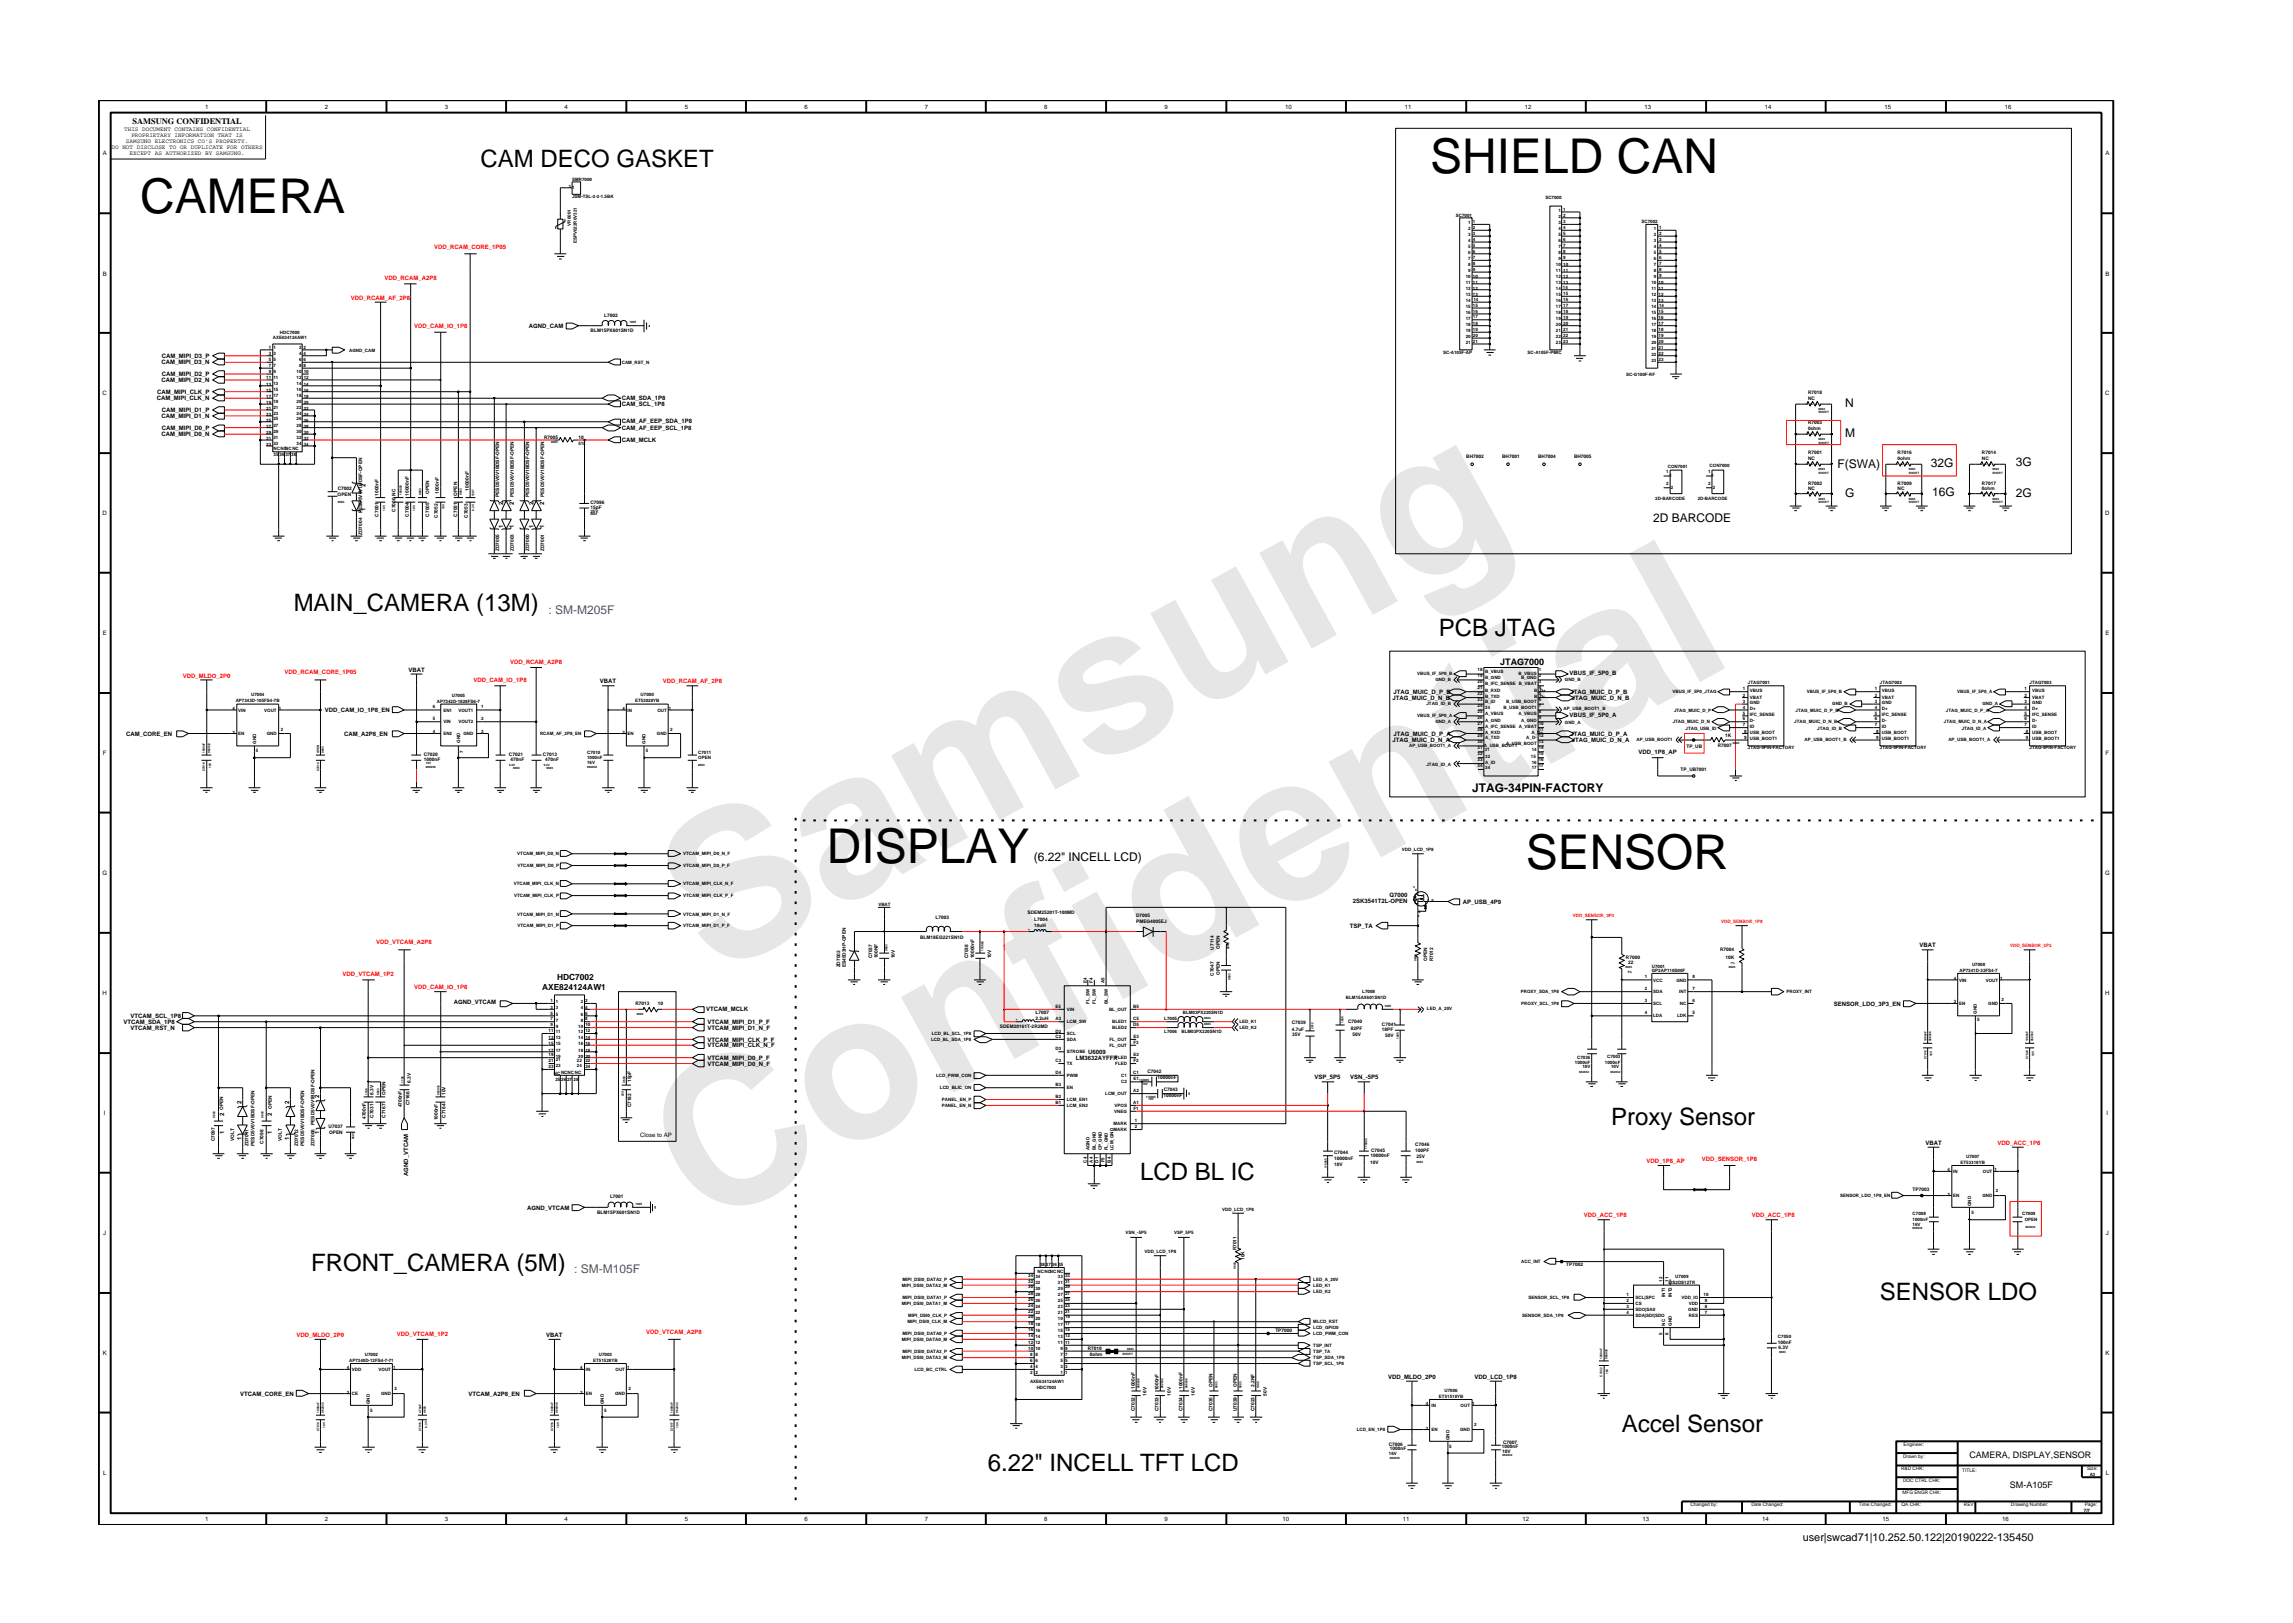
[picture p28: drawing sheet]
<svg xmlns="http://www.w3.org/2000/svg" width="297mm" height="210mm" viewBox="0 0 297 210" stroke-linecap="round" stroke-linejoin="round" font-family="sans-serif">
<defs><g id="words">
<g font-size="26.5" fill="#e6e6e6">
<text x="92.4" y="126.7" transform="rotate(-29 92.4 126.7)">Samsung</text>
<text x="91.1" y="159.4" transform="rotate(-29 91.1 159.4)">Confidential</text>
</g>
<g font-size="6.2">
<text x="185.3" y="22.4">SHIELD CAN</text>
<text x="18.1" y="27.6">CAMERA</text>
<text x="107.1" y="111.9">DISPLAY</text>
<text x="197.6" y="112.6">SENSOR</text>
</g>
<g font-size="3.1">
<text x="62.3" y="21.6">CAM DECO GASKET</text>
<text x="38" y="79.1">MAIN_CAMERA (13M)</text>
<text x="186.4" y="82.4">PCB JTAG</text>
<text x="208.7" y="145.7">Proxy Sensor</text>
<text x="147.7" y="152.9">LCD BL IC</text>
<text x="40.3" y="164.6">FRONT_CAMERA (5M)</text>
<text x="243.5" y="168.4">SENSOR LDO</text>
<text x="210.1" y="185.5">Accel Sensor</text>
<text x="128" y="190.6">6.22&quot; INCELL TFT LCD</text>
</g>
<g font-size="1.6">
<text x="239" y="52.7">N</text>
<text x="239" y="56.6">M</text>
<text x="238" y="60.6">F(SWA)</text>
<text x="239" y="64.4">G</text>
<text x="250.1" y="60.5">32G</text>
<text x="250.3" y="64.2">16G</text>
<text x="261.1" y="60.3">3G</text>
<text x="261.1" y="64.4">2G</text>
<text x="214.2" y="67.7">2D BARCODE</text>
<text x="190.7" y="102.6">JTAG-34PIN-FACTORY</text>
<text x="133.9" y="111.5">(6.22&quot; INCELL LCD)</text>
</g>
<g font-size="1.6" fill="#00f">
<text x="71.1" y="79.5">: SM-M205F</text>
<text x="74.4" y="165">: SM-M105F</text>
</g>
<text font-size="1.4" x="233.5" y="199.7">user|swcad71|10.252.50.122|20190222-135450</text>
<g font-size="1.2">
<text x="194.3" y="86.1">JTAG7000</text>
<text x="255.1" y="188.8">CAMERA, DISPLAY,SENSOR</text>
<text x="260.4" y="192.7">SM-A105F</text>
</g>
<g font-size="1.1">
<text x="17.2" y="16.1">SAMSUNG CONFIDENTIAL</text>
<text x="70.2" y="128.3">AXE824124AW1</text>
<text x="72.2" y="126.9">HDC7002</text>
</g>
<g font-size=".8">
<text x="16.1" y="17">THIS DOCUMENT CONTAINS CONFIDENTIAL</text>
<text x="17" y="17.8">PROPRIETARY INFORMATION THAT IS</text>
<text x="26.6" y="14.1">1</text>
<text x="42.1" y="14.1">2</text>
<text x="57.6" y="14.1">3</text>
<text x="73.1" y="14.1">4</text>
<text x="88.7" y="14.1">5</text>
<text x="104.2" y="14.1">6</text>
<text x="119.8" y="14.1">7</text>
<text x="135.3" y="14.1">8</text>
<text x="150.9" y="14.1">9</text>
<text x="166.5" y="14.1">10</text>
<text x="182" y="14.1">11</text>
<text x="197.5" y="14.1">12</text>
<text x="213" y="14.1">13</text>
<text x="228.6" y="14.1">14</text>
<text x="244.1" y="14.1">15</text>
<text x="259.7" y="14.1">16</text>
<text x="13.3" y="20.1">A</text>
<text x="14.5" y="19.3">DO NOT DISCLOSE TO OR DUPLICATE FOR OTHERS</text>
<text x="16.3" y="18.5">SAMSUNG ELECTRONICS CO’S PROPERTY.</text>
<text x="16.8" y="20.1">EXCEPT AS AUTHORIZED BY SAMSUNG.</text>
<text x="272.7" y="20.1">A</text>
<text x="13.3" y="35.7">B</text>
<text x="272.7" y="35.7">B</text>
<text x="20.9" y="47.2">CAM_MIPI_D3_N</text>
<text x="20.9" y="46.4">CAM_MIPI_D3_P</text>
<text x="68.5" y="42.5">AGND_CAM</text>
<text x="13.3" y="51.2">C</text>
<text x="20.3" y="51.9">CAM_MIPI_CLK_N</text>
<text x="20.3" y="51">CAM_MIPI_CLK_P</text>
<text x="20.9" y="49.5">CAM_MIPI_D2_N</text>
<text x="20.9" y="48.7">CAM_MIPI_D2_P</text>
<text x="20.9" y="53.4">CAM_MIPI_D1_P</text>
<text x="80.5" y="52.6">CAM_SCL_1P8</text>
<text x="80.5" y="51.9">CAM_SDA_1P8</text>
<text x="272.7" y="51.2">C</text>
<text x="20.9" y="54.2">CAM_MIPI_D1_N</text>
<text x="20.9" y="56.5">CAM_MIPI_D0_N</text>
<text x="20.9" y="55.7">CAM_MIPI_D0_P</text>
<text x="80.5" y="57.3">CAM_MCLK</text>
<text x="80.5" y="55.7">CAM_AF_EEP_SCL_1P8</text>
<text x="80.5" y="54.8">CAM_AF_EEP_SDA_1P8</text>
<text x="47.3" y="63" transform="rotate(-90 47.3 63)">2</text>
<text x="65.2" y="65.4" transform="rotate(-90 65.2 65.4)">2</text>
<text x="66.6" y="65.4" transform="rotate(-90 66.6 65.4)">2</text>
<text x="69.1" y="65.4" transform="rotate(-90 69.1 65.4)">2</text>
<text x="70.5" y="65.4" transform="rotate(-90 70.5 65.4)">2</text>
<text x="13.3" y="66.8">D</text>
<text x="47.3" y="66.2" transform="rotate(-90 47.3 66.2)">1</text>
<text x="65.2" y="68.4" transform="rotate(-90 65.2 68.4)">1</text>
<text x="66.6" y="68.4" transform="rotate(-90 66.6 68.4)">1</text>
<text x="69.1" y="68.4" transform="rotate(-90 69.1 68.4)">1</text>
<text x="70.5" y="68.4" transform="rotate(-90 70.5 68.4)">1</text>
<text x="272.7" y="66.8">D</text>
<text x="13.3" y="82.3">E</text>
<text x="272.7" y="82.3">E</text>
<text x="52.9" y="87">VBAT</text>
<text x="77.7" y="88.5">VBAT</text>
<text x="180.5" y="89.9">JTAG_MUIC_D_P_B</text>
<text x="203.3" y="87.5">VBUS_IF_5P0_B</text>
<text x="203.4" y="89.9">JTAG_MUIC_D_P_B</text>
<text x="16.3" y="95.3">CAM_CORE_EN</text>
<text x="42.1" y="92.3">VDD_CAM_IO_1P8_EN</text>
<text x="44.6" y="95.3">CAM_A2P8_EN</text>
<text x="180.4" y="90.7">JTAG_MUIC_D_N_B</text>
<text x="180.5" y="95.3">JTAG_MUIC_D_P_A</text>
<text x="203.3" y="92.9">VBUS_IF_5P0_A</text>
<text x="203.4" y="95.3">JTAG_MUIC_D_P_A</text>
<text x="203.6" y="90.7">JTAG_MUIC_D_N_B</text>
<text x="13.3" y="97.8">F</text>
<text x="180.4" y="96.2">JTAG_MUIC_D_N_A</text>
<text x="203.6" y="96.2">JTAG_MUIC_D_N_A</text>
<text x="212.3" y="97.7">VDD_1P8_AP</text>
<text x="272.8" y="97.8">F</text>
<text x="13.3" y="113.3">G</text>
<text x="272.7" y="113.3">G</text>
<text x="175.2" y="117">2SK3541T2L-OPEN</text>
<text x="180" y="116.2">Q7000</text>
<text x="189.5" y="117.1">AP_USB_4P9</text>
<text x="174.9" y="120.2">TSP_TA</text>
<text x="248.7" y="122.7">VBAT</text>
<text x="13.3" y="128.9">H</text>
<text x="16.9" y="131.9">VTCAM_SCL_1P8</text>
<text x="58.8" y="130.1">AGND_VTCAM</text>
<text x="91.5" y="131">VTCAM_MCLK</text>
<text x="237.6" y="130.3">SENSOR_LDO_3P3_EN</text>
<text x="272.7" y="128.9">H</text>
<text x="16" y="132.6">VTCAM_SDA_1P8</text>
<text x="16.9" y="133.4">VTCAM_RST_N</text>
<text x="91.6" y="135.7">VTCAM_MIPI_CLK_N_F</text>
<text x="91.6" y="134.9">VTCAM_MIPI_CLK_P_F</text>
<text x="91.6" y="137.3">VTCAM_MIPI_D0_P_F</text>
<text x="91.6" y="133.4">VTCAM_MIPI_D1_N_F</text>
<text x="91.6" y="132.6">VTCAM_MIPI_D1_P_F</text>
<text x="139.4" y="137.3">LM3632AYFFR</text>
<text x="141" y="136.5">U6009</text>
<text x="31.3" y="143" transform="rotate(-90 31.3 143)">2</text>
<text x="37.5" y="143" transform="rotate(-90 37.5 143)">2</text>
<text x="41.3" y="142.3" transform="rotate(-90 41.3 142.3)">2</text>
<text x="91.6" y="138.1">VTCAM_MIPI_D0_N_F</text>
<text x="170.3" y="139.8">VSP_5P5</text>
<text x="174.9" y="139.8">VSN_-5P5</text>
<text x="13.5" y="144.4">I</text>
<text x="29" y="146.9" transform="rotate(-90 29 146.9)">1</text>
<text x="29" y="144.6" transform="rotate(-90 29 144.6)">2</text>
<text x="31.3" y="147.7" transform="rotate(-90 31.3 147.7)">1</text>
<text x="35.2" y="146.9" transform="rotate(-90 35.2 146.9)">1</text>
<text x="35.2" y="144.6" transform="rotate(-90 35.2 144.6)">2</text>
<text x="37.5" y="147.7" transform="rotate(-90 37.5 147.7)">1</text>
<text x="41.3" y="146.9" transform="rotate(-90 41.3 146.9)">1</text>
<text x="82.9" y="147.3">Close to AP</text>
<text x="249.4" y="148.4">VBAT</text>
<text x="272.9" y="144.4">I</text>
<text x="52.9" y="152.3" transform="rotate(-90 52.9 152.3)">AGND_VTCAM</text>
<text x="13.4" y="160">J</text>
<text x="68.3" y="156.7">AGND_VTCAM</text>
<text x="272.8" y="160">J</text>
<text x="70.8" y="173.2">VBAT</text>
<text x="13.3" y="175.5">K</text>
<text x="179.8" y="178.6">VDD_MLDO_2P0</text>
<text x="191" y="178.6">VDD_LCD_1P8</text>
<text x="272.7" y="175.5">K</text>
<text x="31.1" y="180.8">VTCAM_CORE_EN</text>
<text x="60.7" y="180.8">VTCAM_A2P8_EN</text>
<text x="13.4" y="191.1">L</text>
<text x="272.8" y="191.1">L</text>
<text x="26.6" y="197.1">1</text>
<text x="42.1" y="197.1">2</text>
<text x="57.6" y="197.1">3</text>
<text x="73.1" y="197.1">4</text>
<text x="88.7" y="197.1">5</text>
<text x="104.2" y="197.1">6</text>
<text x="119.8" y="197.1">7</text>
<text x="135.3" y="197.1">8</text>
<text x="150.9" y="197.1">9</text>
<text x="166.1" y="197.1">10</text>
<text x="181.7" y="197.1">11</text>
<text x="197.2" y="197.1">12</text>
<text x="212.8" y="197.1">13</text>
<text x="228.3" y="197.1">14</text>
<text x="243.9" y="197.1">15</text>
<text x="259.4" y="197.1">16</text>
</g>
<g font-size=".8" fill="#f00">
<text x="56.2" y="32.2">VDD_RCAM_CORE_1P05</text>
<text x="45.5" y="38.8">VDD_RCAM_AF_2P8</text>
<text x="49.8" y="36.3">VDD_RCAM_A2P8</text>
<text x="53.6" y="42.5">VDD_CAM_IO_1P8</text>
<text x="23.7" y="87.8">VDD_MLDO_2P0</text>
<text x="36.9" y="87.3">VDD_RCAM_CORE_1P05</text>
<text x="61.3" y="88.4">VDD_CAM_IO_1P8</text>
<text x="66.1" y="86">VDD_RCAM_A2P8</text>
<text x="85.8" y="88.5">VDD_RCAM_AF_2P8</text>
<text x="48.7" y="122.3">VDD_VTCAM_A2P8</text>
<text x="44.4" y="126.4">VDD_VTCAM_1P2</text>
<text x="53.6" y="128.2">VDD_CAM_IO_1P8</text>
<text x="258.8" y="148.4">VDD_ACC_1P8</text>
<text x="213.3" y="150.7">VDD_1P8_AP</text>
<text x="220.5" y="150.3">VDD_SENSOR_1P8</text>
<text x="205.2" y="157.7">VDD_ACC_1P8</text>
<text x="226.9" y="157.7">VDD_ACC_1P8</text>
<text x="38.4" y="173.2">VDD_MLDO_2P0</text>
<text x="51.4" y="173">VDD_VTCAM_1P2</text>
<text x="83.7" y="172.9">VDD_VTCAM_A2P8</text>
</g>
<g font-size=".6">
<text x="74.1" y="23.4">SMR7000</text>
<text x="73.7" y="24.3">1</text>
<text x="73.9" y="29.2" transform="rotate(-90 73.9 29.2)">VR6001</text>
<text x="74.1" y="24.5">1</text>
<text x="74.1" y="25.7">JSM-TSL-2-2-1.5BK</text>
<text x="188.6" y="28.1">SC7001</text>
<text x="190.2" y="29.8">2</text>
<text x="190.2" y="29.1">1</text>
<text x="190.8" y="28.9">1</text>
<text x="190.8" y="29.7">2</text>
<text x="200.2" y="25.8">SC7000</text>
<text x="201.9" y="27.5">1</text>
<text x="201.9" y="28.2">2</text>
<text x="201.9" y="29.1">3</text>
<text x="201.9" y="29.8">4</text>
<text x="202.5" y="28.1">2</text>
<text x="202.5" y="28.9">3</text>
<text x="202.5" y="29.7">4</text>
<text x="202.5" y="27.3">1</text>
<text x="212.6" y="28.9">SC7002</text>
<text x="214.2" y="29.8">1</text>
<text x="214.9" y="29.7">1</text>
<text x="74.7" y="31.5" transform="rotate(-90 74.7 31.5)">ESPV022R0V321</text>
<text x="190.2" y="32.9">6</text>
<text x="190.2" y="33.7">7</text>
<text x="190.2" y="34.5">8</text>
<text x="190.2" y="35.2">9</text>
<text x="190.2" y="30.6">3</text>
<text x="190.2" y="31.4">4</text>
<text x="190.2" y="32.1">5</text>
<text x="190.8" y="32.8">6</text>
<text x="190.8" y="33.6">7</text>
<text x="190.8" y="34.3">8</text>
<text x="190.8" y="35.1">9</text>
<text x="190.8" y="30.4">3</text>
<text x="190.8" y="31.2">4</text>
<text x="190.8" y="31.9">5</text>
<text x="201.6" y="34.5">10 10</text>
<text x="201.6" y="35.3">11</text>
<text x="201.9" y="31.4">6</text>
<text x="201.9" y="32.1">7</text>
<text x="201.9" y="32.9">8</text>
<text x="201.9" y="33.7">9</text>
<text x="201.9" y="30.6">5</text>
<text x="202.5" y="31.9">7</text>
<text x="202.5" y="32.8">8</text>
<text x="202.5" y="33.6">9</text>
<text x="202.5" y="30.4">5</text>
<text x="202.5" y="31.2">6</text>
<text x="202.5" y="35.3">11</text>
<text x="214.2" y="31.4">3</text>
<text x="214.2" y="32.1">4</text>
<text x="214.2" y="32.9">5</text>
<text x="214.2" y="33.7">6</text>
<text x="214.2" y="34.5">7</text>
<text x="214.2" y="35.2">8</text>
<text x="214.2" y="30.6">2</text>
<text x="214.9" y="30.4">2</text>
<text x="214.9" y="35.8">9</text>
<text x="214.9" y="31.2">3</text>
<text x="214.9" y="31.9">4</text>
<text x="214.9" y="32.8">5</text>
<text x="214.9" y="33.6">6</text>
<text x="214.9" y="34.3">7</text>
<text x="214.9" y="35.1">8</text>
<text x="78.3" y="41.1">L7002</text>
<text x="189.9" y="36">10 10</text>
<text x="189.9" y="36.8">11</text>
<text x="189.9" y="37.5">12</text>
<text x="189.9" y="38.4">13 13</text>
<text x="189.9" y="39.1">14</text>
<text x="189.9" y="39.9">15</text>
<text x="189.9" y="40.7">16</text>
<text x="189.9" y="41.4">17</text>
<text x="190.8" y="36.8">11</text>
<text x="190.8" y="37.5">12</text>
<text x="190.8" y="39.7">15</text>
<text x="190.8" y="40.5">16</text>
<text x="190.8" y="41.3">17</text>
<text x="190.9" y="39">14</text>
<text x="201.6" y="38.4">15</text>
<text x="201.6" y="39.1">16</text>
<text x="201.6" y="39.9">17</text>
<text x="201.6" y="40.7">18</text>
<text x="201.6" y="41.4">19</text>
<text x="201.6" y="36">12</text>
<text x="201.6" y="36.8">13 13</text>
<text x="201.6" y="37.5">14</text>
<text x="202.5" y="37.5">14</text>
<text x="202.5" y="41.3">19</text>
<text x="202.5" y="36">12</text>
<text x="202.5" y="38.2">15</text>
<text x="202.5" y="39">16</text>
<text x="202.5" y="39.7">17</text>
<text x="202.5" y="40.5">18</text>
<text x="213.9" y="40.7">15</text>
<text x="213.9" y="41.4">16</text>
<text x="213.9" y="36.8">10 10</text>
<text x="213.9" y="39.1">13 13</text>
<text x="213.9" y="39.9">14</text>
<text x="213.9" y="37.5">11</text>
<text x="213.9" y="38.4">12</text>
<text x="214.2" y="36">9</text>
<text x="214.9" y="41.3">16</text>
<text x="214.9" y="37.5">11</text>
<text x="214.9" y="38.4">12</text>
<text x="214.9" y="40.5">15</text>
<text x="214.9" y="39.7">14</text>
<text x="34.8" y="45.2">1</text>
<text x="34.8" y="46.8">5</text>
<text x="34.8" y="47.5">7 7</text>
<text x="34.8" y="46">3</text>
<text x="35.3" y="44">AXE634124AW1</text>
<text x="35.4" y="45.2">1</text>
<text x="35.4" y="46.8">5</text>
<text x="35.4" y="46">3</text>
<text x="36.3" y="43.2">HDC7000</text>
<text x="38.7" y="45.2">2 2</text>
<text x="38.7" y="46.8">6</text>
<text x="38.7" y="46">4</text>
<text x="38.7" y="47.5">8</text>
<text x="39.3" y="47.5">8</text>
<text x="39.3" y="46.8">6</text>
<text x="39.3" y="46">4</text>
<text x="45.2" y="45.5">AGND_CAM</text>
<text x="76.5" y="43">BLM15PX601SN1D</text>
<text x="80.5" y="47.1">CAM_RST_N</text>
<text x="186.9" y="45.9">SC-A105F-AP</text>
<text x="189.9" y="42.2">18</text>
<text x="189.9" y="43">19</text>
<text x="189.9" y="43.8">20</text>
<text x="189.9" y="44.6">21</text>
<text x="190.8" y="42.1">18</text>
<text x="190.8" y="42.9">19</text>
<text x="190.8" y="43.6">20</text>
<text x="190.8" y="44.4">21</text>
<text x="197.9" y="45.9">SC-A105F-PMIC</text>
<text x="201.6" y="42.2">20</text>
<text x="201.6" y="43">21</text>
<text x="201.6" y="43.8">22</text>
<text x="201.6" y="44.6">23</text>
<text x="202.5" y="42.1">20</text>
<text x="202.5" y="42.9">21</text>
<text x="202.5" y="43.6">22</text>
<text x="202.5" y="44.4">23</text>
<text x="213.9" y="46.1">22</text>
<text x="213.9" y="46.9">23</text>
<text x="213.9" y="42.2">17</text>
<text x="213.9" y="43">18</text>
<text x="213.9" y="43.8">19</text>
<text x="213.9" y="44.6">20</text>
<text x="213.9" y="45.3">21</text>
<text x="214.9" y="46.8">23</text>
<text x="214.9" y="42.1">17</text>
<text x="214.9" y="42.9">18</text>
<text x="214.9" y="43.6">19</text>
<text x="214.9" y="44.4">20</text>
<text x="214.9" y="45.2">21</text>
<text x="214.9" y="46">22</text>
<text x="34.5" y="53.9">23</text>
<text x="34.5" y="49.1">11</text>
<text x="34.5" y="50">13</text>
<text x="34.5" y="50.7">15</text>
<text x="34.5" y="53.1">21</text>
<text x="34.5" y="51.6">17</text>
<text x="34.5" y="52.4">19</text>
<text x="34.8" y="48.3">9</text>
<text x="35.4" y="53.7">23</text>
<text x="35.4" y="49.1">11</text>
<text x="35.4" y="49.8">13</text>
<text x="35.4" y="52.9">21</text>
<text x="35.4" y="50.7">15</text>
<text x="35.4" y="51.4">17</text>
<text x="35.4" y="52.2">19</text>
<text x="35.4" y="48.3">9</text>
<text x="38.4" y="53.7">24</text>
<text x="38.4" y="48.3">10</text>
<text x="38.4" y="52.9">22</text>
<text x="38.4" y="49.1">12</text>
<text x="38.4" y="49.8">14</text>
<text x="38.4" y="52.2">20</text>
<text x="38.4" y="50.7">16</text>
<text x="38.4" y="51.4">18</text>
<text x="39.3" y="53.9">24</text>
<text x="39.3" y="48.3">10</text>
<text x="39.3" y="53.1">22</text>
<text x="39.3" y="49.1">12</text>
<text x="39.3" y="50">14</text>
<text x="39.3" y="50.7">16</text>
<text x="39.3" y="52.4">20</text>
<text x="39.3" y="51.6">18</text>
<text x="210.7" y="48.7">SC-G100F-RF</text>
<text x="234.2" y="51.8">NC</text>
<text x="234.2" y="51.1">R7018</text>
<text x="34.5" y="57">31</text>
<text x="34.5" y="54.6">25</text>
<text x="34.5" y="55.4">27</text>
<text x="34.5" y="56.2">29</text>
<text x="34.5" y="57.8">33</text>
<text x="35.4" y="56.8">31</text>
<text x="35.4" y="55.3">27</text>
<text x="35.4" y="54.5">25</text>
<text x="35.4" y="56.1">29</text>
<text x="35.4" y="57.6">33</text>
<text x="35.4" y="58.3">NCNCNCNC</text>
<text x="35.4" y="59.1">35 36</text>
<text x="37" y="59.1">37</text>
<text x="37.7" y="59.1">38</text>
<text x="38.4" y="54.5">26</text>
<text x="38.4" y="55.3">28</text>
<text x="38.4" y="56.1">30</text>
<text x="38.4" y="57.6">34</text>
<text x="38.4" y="56.8">32</text>
<text x="39.3" y="54.6">26</text>
<text x="39.3" y="55.4">28</text>
<text x="39.3" y="56.2">30</text>
<text x="39.3" y="57.8">34</text>
<text x="39.3" y="57">32</text>
<text x="70.5" y="56.8">R7005</text>
<text x="75" y="57.6">5%</text>
<text x="75" y="56.8">10</text>
<text x="189.9" y="59.4">BH7002</text>
<text x="194.6" y="59.4">BH7001</text>
<text x="199.2" y="59.4">BH7004</text>
<text x="203.9" y="59.4">BH7005</text>
<text x="234.2" y="58.9">R7001</text>
<text x="234.2" y="59.6">NC</text>
<text x="234.2" y="55">R7003</text>
<text x="234.2" y="55.7">0ohm</text>
<text x="245.8" y="59.6">0ohm</text>
<text x="245.8" y="58.9">R7016</text>
<text x="256.7" y="59.6">NC</text>
<text x="256.7" y="58.9">R7014</text>
<text x="43.7" y="64.2">OPEN</text>
<text x="43.7" y="63.5">C7002</text>
<text x="49.1" y="64.2" transform="rotate(-90 49.1 64.2)">1000nF</text>
<text x="52.9" y="64.2" transform="rotate(-90 52.9 64.2)">10000nF</text>
<text x="55.6" y="64" transform="rotate(-90 55.6 64)">OPEN</text>
<text x="56.8" y="64" transform="rotate(-90 56.8 64)">1000nF</text>
<text x="59.2" y="64.2" transform="rotate(-90 59.2 64.2)">OPEN</text>
<text x="60.7" y="63.6" transform="rotate(-90 60.7 63.6)">10000nF</text>
<text x="64.7" y="64.4" transform="rotate(-90 64.7 64.4)">PESD5V0V1BDSF-OPEN</text>
<text x="66.6" y="64.4" transform="rotate(-90 66.6 64.4)">PESD5V0V1BDSF-OPEN</text>
<text x="68.6" y="64.4" transform="rotate(-90 68.6 64.4)">PESD5V0V1BDSF-OPEN</text>
<text x="70.5" y="64.4" transform="rotate(-90 70.5 64.4)">PESD5V0V1BDSF-OPEN</text>
<text x="76.5" y="65.9">15pF</text>
<text x="76.5" y="65.3">C7096</text>
<text x="214.4" y="64.8">2D-BARCODE</text>
<text x="215.9" y="61.3">1</text>
<text x="215.9" y="62.9">2</text>
<text x="216" y="60.6">CON7001</text>
<text x="216.3" y="61.8">1</text>
<text x="216.5" y="63.4">2</text>
<text x="219.9" y="64.8">2D-BARCODE</text>
<text x="221.3" y="61.3">1</text>
<text x="221.3" y="62.9">2</text>
<text x="221.5" y="60.5">CON7000</text>
<text x="221.7" y="61.8">1</text>
<text x="221.9" y="63.4">2</text>
<text x="234.2" y="63.5">NC</text>
<text x="234.2" y="62.8">R7002</text>
<text x="245.8" y="62.8">R7009</text>
<text x="245.8" y="63.5">NC</text>
<text x="256.7" y="63.5">0ohm</text>
<text x="256.7" y="62.8">R7017</text>
<text x="46.9" y="69.3" transform="rotate(-90 46.9 69.3)">ZD7004</text>
<text x="46.9" y="66.5" transform="rotate(-90 46.9 66.5)">PESD5V0V1BDSF-OPEN</text>
<text x="49.1" y="66.9" transform="rotate(-90 49.1 66.9)">C7001</text>
<text x="51.3" y="66.3" transform="rotate(-90 51.3 66.3)">C7000 NC</text>
<text x="52.9" y="66.9" transform="rotate(-90 52.9 66.9)">C7004</text>
<text x="55.6" y="66.9" transform="rotate(-90 55.6 66.9)">C7005</text>
<text x="56.7" y="67.1" transform="rotate(-90 56.7 67.1)">C7052</text>
<text x="59.2" y="66.9" transform="rotate(-90 59.2 66.9)">C7051</text>
<text x="60.6" y="67.1" transform="rotate(-90 60.6 67.1)">C7053</text>
<text x="64.7" y="71.4" transform="rotate(-90 64.7 71.4)">ZD7005</text>
<text x="66.6" y="71.4" transform="rotate(-90 66.6 71.4)">ZD7003</text>
<text x="68.6" y="71.4" transform="rotate(-90 68.6 71.4)">ZD7000</text>
<text x="70.5" y="71.4" transform="rotate(-90 70.5 71.4)">ZD7001</text>
<text x="76.5" y="66.5">25V</text>
<text x="183.6" y="87.5">VBUS_IF_5P0_B</text>
<text x="185.9" y="88.3">GND_B</text>
<text x="191.4" y="86.9">18</text>
<text x="191.4" y="87.7">19</text>
<text x="191.4" y="88.5">20</text>
<text x="191.4" y="89.3">21</text>
<text x="192.4" y="87.2">B_VBUS</text>
<text x="192.4" y="88">B_GND</text>
<text x="192.4" y="88.8">B_IFC_SENSE B_VBAT</text>
<text x="192.4" y="89.6">B_RXD</text>
<text x="196.7" y="87.4">B_VBUS</text>
<text x="197" y="88">B_GND</text>
<text x="198.7" y="89.6">B_D+</text>
<text x="199.3" y="88.5">3</text>
<text x="199.3" y="89.3">4</text>
<text x="199.3" y="87.7">2</text>
<text x="199.3" y="86.9">1</text>
<text x="202.7" y="88.3">GND_B</text>
<text x="216.7" y="89.8">VBUS_IF_5P0_JTAG</text>
<text x="225.8" y="89.4">1</text>
<text x="226.4" y="88.7">JTAG7001</text>
<text x="226.7" y="89.6">VBUS</text>
<text x="234.1" y="89.8">VBUS_IF_5P0_B</text>
<text x="242.9" y="89.4">1</text>
<text x="243.5" y="88.7">JTAG7002</text>
<text x="243.8" y="89.6">VBUS</text>
<text x="253.5" y="89.8">VBUS_IF_5P0_A</text>
<text x="262.3" y="89.4">1</text>
<text x="262.9" y="88.7">JTAG7003</text>
<text x="263.3" y="89.6">VBUS</text>
<text x="30.1" y="92">4</text>
<text x="30.1" y="95">3</text>
<text x="30.5" y="91">AP7343D-105FS4-7B</text>
<text x="30.8" y="92.2">VIN</text>
<text x="30.8" y="95.2">EN</text>
<text x="32.5" y="90.2">U7004</text>
<text x="34.2" y="92.2">VOUT</text>
<text x="34.5" y="95.2">GND</text>
<text x="36.1" y="92">1</text>
<text x="36.4" y="94.7">2</text>
<text x="56.1" y="94.9">4</text>
<text x="56.1" y="93.3">5</text>
<text x="56.1" y="91.8">6</text>
<text x="56.6" y="91">AP7342D-1828FS6-7</text>
<text x="57.4" y="95.2">EN2</text>
<text x="57.4" y="93.7">VIN</text>
<text x="57.4" y="92.2">EN1</text>
<text x="58.5" y="90.3">U7005</text>
<text x="59.4" y="92.2">VOUT1</text>
<text x="59.4" y="93.7">VOUT2</text>
<text x="60" y="95.2">GND</text>
<text x="62.4" y="93.3">2</text>
<text x="62.4" y="94.9">3</text>
<text x="62.4" y="91.8">1</text>
<text x="70" y="95.2">RCAM_AF_2P8_EN</text>
<text x="80.6" y="95">3</text>
<text x="80.6" y="92">4</text>
<text x="81.3" y="95.2">EN</text>
<text x="81.3" y="92.2">IN</text>
<text x="82.3" y="91">ET53028YB</text>
<text x="83" y="90.2">U7000</text>
<text x="85.1" y="95.2">GND</text>
<text x="85.2" y="92.2">OUT</text>
<text x="86.7" y="92">1</text>
<text x="86.8" y="94.7">2</text>
<text x="183.6" y="92.9">VBUS_IF_5P0_A</text>
<text x="184.8" y="91.4">JTAG_ID_B</text>
<text x="185.9" y="93.7">GND_A</text>
<text x="191.4" y="95.4">29</text>
<text x="191.4" y="90">22</text>
<text x="191.4" y="90.8">23</text>
<text x="191.4" y="91.6">24</text>
<text x="191.4" y="92.4">25</text>
<text x="191.4" y="93.2">26</text>
<text x="191.4" y="93.9">27</text>
<text x="191.4" y="94.7">28</text>
<text x="192.4" y="95.8">A_TXD</text>
<text x="192.4" y="90.4">B_TXD</text>
<text x="192.4" y="91.1">B_ID</text>
<text x="192.4" y="91.9">24</text>
<text x="192.4" y="92.7">A_VBUS</text>
<text x="192.4" y="93.5">A_GND</text>
<text x="192.4" y="94.3">A_IFC_SENSE A_VBAT</text>
<text x="192.4" y="95">A_RXD</text>
<text x="194.8" y="91.9">B_USB_BOOT1</text>
<text x="195.1" y="91.1">B_USB_BOOT</text>
<text x="196.7" y="92.7">A_VBUS</text>
<text x="197" y="93.5">A_GND</text>
<text x="197.7" y="95.8">A_D-</text>
<text x="198.4" y="95">A_D+</text>
<text x="198.7" y="90.4">B_D-</text>
<text x="199.3" y="90">5</text>
<text x="199.3" y="93.9">10</text>
<text x="199.3" y="94.7">11</text>
<text x="199.3" y="95.4">12</text>
<text x="199.3" y="90.8">6</text>
<text x="199.3" y="91.6">7</text>
<text x="199.3" y="92.4">8</text>
<text x="199.3" y="93.2">9</text>
<text x="202.6" y="92">AP_USB_BOOT1_B</text>
<text x="202.7" y="93.8">GND_A</text>
<text x="216.7" y="93.7">JTAG_MUIC_D_N</text>
<text x="216.9" y="92.2">JTAG_MUIC_D_P</text>
<text x="218.3" y="94.5">JTAG_USB_ID</text>
<text x="223.5" y="95.4">1K</text>
<text x="225.8" y="90.3">2</text>
<text x="225.8" y="91">3</text>
<text x="225.8" y="91.8">4</text>
<text x="225.8" y="92.6">5</text>
<text x="225.8" y="93.3">6</text>
<text x="225.8" y="94.1">7</text>
<text x="225.9" y="94.9">8</text>
<text x="225.9" y="95.7">9</text>
<text x="226.7" y="90.5">VBAT</text>
<text x="226.7" y="91.3">GND</text>
<text x="226.7" y="92">D+</text>
<text x="226.7" y="92.8">IFC_SENSE</text>
<text x="226.7" y="93.5">D-</text>
<text x="226.7" y="94.3">ID</text>
<text x="226.7" y="95.2">USB_BOOT</text>
<text x="226.7" y="95.9">USB_BOOT1</text>
<text x="232.4" y="93.7">JTAG_MUIC_D_N_B</text>
<text x="232.6" y="92.2">JTAG_MUIC_D_P_B</text>
<text x="235.4" y="94.5">JTAG_ID_B</text>
<text x="237.3" y="91.4">GND_B</text>
<text x="242.9" y="93.3">6</text>
<text x="242.9" y="94.1">7</text>
<text x="242.9" y="90.3">2</text>
<text x="242.9" y="91">3</text>
<text x="242.9" y="91.8">4</text>
<text x="242.9" y="92.6">5</text>
<text x="243" y="94.9">8</text>
<text x="243" y="95.7">9</text>
<text x="243.8" y="93.5">D-</text>
<text x="243.8" y="94.3">ID</text>
<text x="243.8" y="95.2">USB_BOOT</text>
<text x="243.8" y="95.9">USB_BOOT1</text>
<text x="243.8" y="90.5">VBAT</text>
<text x="243.8" y="91.3">GND</text>
<text x="243.8" y="92">D+</text>
<text x="243.8" y="92.8">IFC_SENSE</text>
<text x="251.8" y="93.7">JTAG_MUIC_D_N_A</text>
<text x="252.1" y="92.2">JTAG_MUIC_D_P_A</text>
<text x="254.1" y="94.5">JTAG_ID_A</text>
<text x="256.8" y="91.4">GND_A</text>
<text x="262.3" y="94.1">7</text>
<text x="262.3" y="90.3">2</text>
<text x="262.3" y="91">3</text>
<text x="262.3" y="91.8">4</text>
<text x="262.3" y="92.6">5</text>
<text x="262.3" y="93.3">6</text>
<text x="262.4" y="94.9">8</text>
<text x="262.4" y="95.7">9</text>
<text x="263.3" y="95.2">USB_BOOT</text>
<text x="263.3" y="95.9">USB_BOOT1</text>
<text x="263.3" y="90.5">VBAT</text>
<text x="263.3" y="91.3">GND</text>
<text x="263.3" y="92">D+</text>
<text x="263.3" y="92.8">IFC_SENSE</text>
<text x="263.3" y="93.5">D-</text>
<text x="263.3" y="94.3">ID</text>
<text x="33.1" y="97.4">5</text>
<text x="33.2" y="96.4" transform="rotate(-90 33.2 96.4)">GND</text>
<text x="54.9" y="98">C7020</text>
<text x="54.9" y="98.6">1000nF</text>
<text x="59.6" y="96.2" transform="rotate(-90 59.6 96.2)">GND</text>
<text x="60" y="97.6" transform="rotate(-90 60 97.6)">7</text>
<text x="65.9" y="98">C7021</text>
<text x="66.1" y="98.6">470nF</text>
<text x="70.3" y="98">C7013</text>
<text x="70.6" y="98.6">470nF</text>
<text x="76.1" y="98.9">16V</text>
<text x="76.1" y="97.7">C7010</text>
<text x="76.1" y="98.3">1000nF</text>
<text x="83.6" y="96.4" transform="rotate(-90 83.6 96.4)">GND</text>
<text x="83.7" y="97.4">5</text>
<text x="90.5" y="97.7">C7011</text>
<text x="90.5" y="98.3">OPEN</text>
<text x="182.6" y="96.8">AP_USB_BOOT1_A</text>
<text x="184.8" y="99.2">JTAG_ID_A</text>
<text x="191.4" y="96.3">30</text>
<text x="191.4" y="97.1">31</text>
<text x="191.4" y="97.8">32</text>
<text x="191.4" y="98.6">33</text>
<text x="191.4" y="99.3">34</text>
<text x="192.2" y="96.8">A_USB_BOOT1</text>
<text x="192.3" y="97.3">31</text>
<text x="192.4" y="98.2">32</text>
<text x="192.4" y="98.9">A_ID</text>
<text x="192.4" y="99.7">34</text>
<text x="195.1" y="96.5">A_USB_BOOT</text>
<text x="198.3" y="98.2">15</text>
<text x="198.4" y="97.3">14</text>
<text x="198.4" y="98.9">16</text>
<text x="198.4" y="99.7">17</text>
<text x="199.3" y="97.1">14</text>
<text x="199.3" y="97.8">15</text>
<text x="199.3" y="98.6">16</text>
<text x="199.3" y="99.3">17</text>
<text x="199.3" y="96.3">13</text>
<text x="212" y="96">AP_USB_BOOT1</text>
<text x="217.7" y="99.9">TP_UB7001</text>
<text x="218.5" y="96.9">TP_UB</text>
<text x="222.5" y="96.8">R7007</text>
<text x="226.4" y="97.1">JTAG-9PIN-FACTORY</text>
<text x="233.8" y="96">AP_USB_BOOT1_B</text>
<text x="243.5" y="97.1">JTAG-9PIN-FACTORY</text>
<text x="252.4" y="96">AP_USB_BOOT1_A</text>
<text x="262.9" y="97.1">JTAG-9PIN-FACTORY</text>
<text x="67" y="110.8">VTCAM_MIPI_D0_N</text>
<text x="67" y="112.3">VTCAM_MIPI_D0_P</text>
<text x="88.5" y="112.3">VTCAM_MIPI_D0_P_F</text>
<text x="88.5" y="110.8">VTCAM_MIPI_D0_N_F</text>
<text x="181.6" y="110.2">VDD_LCD_1P8</text>
<text x="66.6" y="114.7">VTCAM_MIPI_CLK_N</text>
<text x="66.6" y="116.2">VTCAM_MIPI_CLK_P</text>
<text x="67" y="118.6">VTCAM_MIPI_D1_N</text>
<text x="88.5" y="116.2">VTCAM_MIPI_CLK_P_F</text>
<text x="88.5" y="114.7">VTCAM_MIPI_CLK_N_F</text>
<text x="88.5" y="118.6">VTCAM_MIPI_D1_N_F</text>
<text x="113.8" y="117.3">VBAT</text>
<text x="121.2" y="119">L7003</text>
<text x="133.1" y="118.4">SDEM25201T-100MD</text>
<text x="134" y="119.3">L7004</text>
<text x="147.2" y="118.8">D7005</text>
<text x="147.2" y="119.6">PMEG4005EJ</text>
<text x="67" y="120.1">VTCAM_MIPI_D1_P</text>
<text x="88.5" y="120.1">VTCAM_MIPI_D1_P_F</text>
<text x="108.8" y="125.3" transform="rotate(-90 108.8 125.3)">ZD7002</text>
<text x="109.6" y="125.3" transform="rotate(-90 109.6 125.3)">ES45D3HP-OPEN</text>
<text x="113" y="124.1" transform="rotate(-90 113 124.1)">C7037</text>
<text x="113.7" y="124.1" transform="rotate(-90 113.7 124.1)">100NF</text>
<text x="115.9" y="124.1" transform="rotate(-90 115.9 124.1)">10V</text>
<text x="119.2" y="121.7">BLM18EG221SN1D</text>
<text x="125.4" y="124.1" transform="rotate(-90 125.4 124.1)">C7038</text>
<text x="126.2" y="124.1" transform="rotate(-90 126.2 124.1)">10000nF</text>
<text x="128.4" y="124.1" transform="rotate(-90 128.4 124.1)">10V</text>
<text x="133.2" y="120.7">*</text>
<text x="134" y="120.1">10uH</text>
<text x="157.3" y="123" transform="rotate(-90 157.3 123)">U7114</text>
<text x="158" y="122.9" transform="rotate(-90 158 122.9)">OPEN</text>
<text x="184.9" y="124.5" transform="rotate(-90 184.9 124.5)">OPEN</text>
<text x="185.6" y="124.5" transform="rotate(-90 185.6 124.5)">R7012</text>
<text x="210.6" y="124.3">R7000</text>
<text x="210.9" y="124.9">22</text>
<text x="214" y="126">GP2AP110S00F</text>
<text x="214" y="125.4">U7001</text>
<text x="222.8" y="123.2">R7004</text>
<text x="223.5" y="124.3">10K</text>
<text x="253.8" y="125.9">AP7341D-33FS4-7</text>
<text x="255.5" y="125.2">U7008</text>
<text x="71.3" y="131.4">5</text>
<text x="71.3" y="129.8">1</text>
<text x="71.3" y="130.7">3</text>
<text x="72" y="131.6">5</text>
<text x="72" y="130">1</text>
<text x="72" y="130.8">3</text>
<text x="75.2" y="131.6">6</text>
<text x="75.2" y="130">2</text>
<text x="75.2" y="130.8">4</text>
<text x="75.8" y="129.8">2</text>
<text x="75.8" y="130.7">4</text>
<text x="75.8" y="131.4">6</text>
<text x="82.3" y="130.2">R7013</text>
<text x="85.2" y="130.2">10</text>
<text x="134.1" y="131.3">L7007</text>
<text x="136.7" y="130.6">E5</text>
<text x="138.2" y="131">VIN</text>
<text x="140.8" y="127.3" transform="rotate(-90 140.8 127.3)">E4</text>
<text x="141.1" y="130" transform="rotate(-90 141.1 130)">FL_SW</text>
<text x="141.5" y="127.3" transform="rotate(-90 141.5 127.3)">F4</text>
<text x="142" y="130" transform="rotate(-90 142 130)">FL_SW</text>
<text x="143.1" y="127.3" transform="rotate(-90 143.1 127.3)">A5</text>
<text x="143.5" y="130.1" transform="rotate(-90 143.5 130.1)">BL_SW</text>
<text x="143.7" y="131">BL_OUT</text>
<text x="146.8" y="130.6">B5</text>
<text x="153.2" y="131.4">BLM03PX220SN1D</text>
<text x="157.3" y="126.4" transform="rotate(-90 157.3 126.4)">C7047</text>
<text x="158" y="126.3" transform="rotate(-90 158 126.3)">OPEN</text>
<text x="174.4" y="129.4">BLM15AX601SN1D</text>
<text x="176.5" y="128.7">L7008</text>
<text x="184.9" y="130.8">LED_A_20V</text>
<text x="197" y="128.7">PROXY_SDA_1P8</text>
<text x="197.1" y="130.2">PROXY_SCL_1P8</text>
<text x="213.1" y="128.3">2</text>
<text x="213.1" y="129.9">3</text>
<text x="213.1" y="131.4">4</text>
<text x="213.1" y="126.7">1</text>
<text x="214.2" y="127.2">VCC</text>
<text x="214.2" y="128.7">SDA</text>
<text x="214.2" y="130.2">SCL</text>
<text x="214.2" y="131.8">LDA</text>
<text x="217.2" y="127.2">GND</text>
<text x="217.3" y="131.8">LDK</text>
<text x="217.5" y="128.7">INT</text>
<text x="217.6" y="130.2">NC</text>
<text x="219.2" y="131.4">5</text>
<text x="219.2" y="129.9">6</text>
<text x="219.2" y="128.3">7</text>
<text x="219.2" y="126.7">8</text>
<text x="231.4" y="128.7">PROXY_INT</text>
<text x="253.1" y="130">3</text>
<text x="253.1" y="126.9">4</text>
<text x="253.8" y="130.2">EN</text>
<text x="253.8" y="127.2">VIN</text>
<text x="256.1" y="131.3" transform="rotate(-90 256.1 131.3)">GND</text>
<text x="257.2" y="127.2">VOUT</text>
<text x="257.6" y="130.2">GND</text>
<text x="259.1" y="126.9">1</text>
<text x="259.3" y="129.7">2</text>
<text x="71.1" y="135.4">15 15</text>
<text x="71.1" y="136.3">17 17</text>
<text x="71.1" y="136.8">19</text>
<text x="71.1" y="137.6">21</text>
<text x="71.1" y="133.7">11</text>
<text x="71.1" y="134.6">13</text>
<text x="71.3" y="133">9</text>
<text x="71.3" y="132.2">7</text>
<text x="72" y="133.1">9</text>
<text x="72" y="132.4">7</text>
<text x="72" y="137">19</text>
<text x="72" y="137.4">21</text>
<text x="72" y="133.9">11</text>
<text x="72" y="134.6">13</text>
<text x="74.7" y="137.5">22</text>
<text x="74.9" y="135.4">16 16</text>
<text x="74.9" y="136.3">18</text>
<text x="74.9" y="137">20 20</text>
<text x="74.9" y="133.1">10</text>
<text x="74.9" y="133.9">12</text>
<text x="74.9" y="134.6">14</text>
<text x="75.2" y="132.4">8</text>
<text x="75.8" y="132.2">8</text>
<text x="75.8" y="136.3">18</text>
<text x="75.8" y="133">10</text>
<text x="75.8" y="133.7">12</text>
<text x="75.8" y="137.6">22</text>
<text x="75.8" y="134.6">14</text>
<text x="120.6" y="134.9">LCD_BL_SDA_1P8</text>
<text x="120.7" y="134.1">LCD_BL_SCL_1P8</text>
<text x="129.5" y="133.2">SDEM20161T-2R2MD</text>
<text x="131.6" y="132.4">*</text>
<text x="134.1" y="132.1">2.2uH</text>
<text x="136.7" y="134.5">C2</text>
<text x="136.7" y="137.6">C3</text>
<text x="136.7" y="132.2">A3</text>
<text x="136.7" y="133.8">D2</text>
<text x="136.7" y="136">D3</text>
<text x="138.2" y="134.9">SDA</text>
<text x="138.2" y="138">TX</text>
<text x="138.2" y="132.6">LCM_SW</text>
<text x="138.2" y="134.1">SCL</text>
<text x="138.2" y="136.5">STROBE</text>
<text x="143.7" y="135.6">FL_OUT</text>
<text x="143.7" y="134.9">FL_OUT</text>
<text x="144.1" y="132.6">BLED1</text>
<text x="144.1" y="133.3">BLED2</text>
<text x="144.5" y="138">FLED</text>
<text x="144.5" y="137.2">FLED</text>
<text x="146.8" y="132.2">C5</text>
<text x="146.8" y="132.9">D5</text>
<text x="146.8" y="136.8">E2</text>
<text x="146.8" y="134.5">E3</text>
<text x="146.8" y="137.6">F2</text>
<text x="146.8" y="135.3">F3</text>
<text x="150.8" y="132.2">L7005</text>
<text x="150.8" y="133.8">L7006</text>
<text x="153.1" y="133.8">BLM03PX220SN1D</text>
<text x="160.6" y="132.5">LED_K1</text>
<text x="160.6" y="133.3">LED_K2</text>
<text x="167.3" y="132.7">C7039</text>
<text x="167.3" y="133.5">4.7uF</text>
<text x="167.4" y="134.2">35V</text>
<text x="174.6" y="132.6">C7040</text>
<text x="175" y="133.4">82PF</text>
<text x="175.2" y="134.2">50V</text>
<text x="179" y="133">C7041</text>
<text x="179" y="133.5">18PF</text>
<text x="179.4" y="134.3">50V</text>
<text x="204" y="137.8">1000nF</text>
<text x="204.3" y="137.2">C7036</text>
<text x="207.9" y="137.8">1000nF</text>
<text x="208.2" y="137">C7003</text>
<text x="256.1" y="132.3">5</text>
<text x="28.9" y="143.8" transform="rotate(-90 28.9 143.8)">OPEN</text>
<text x="35.2" y="143.6" transform="rotate(-90 35.2 143.6)">OPEN</text>
<text x="48.4" y="141.8" transform="rotate(-90 48.4 141.8)">6.3V</text>
<text x="49.9" y="141.8" transform="rotate(-90 49.9 141.8)">OPEN</text>
<text x="52" y="143.5" transform="rotate(-90 52 143.5)">4700nF</text>
<text x="53.1" y="143.2" transform="rotate(-90 53.1 143.2)">C7166</text>
<text x="53.2" y="140.3" transform="rotate(-90 53.2 140.3)">6.3V</text>
<text x="57.7" y="141.8" transform="rotate(-90 57.7 141.8)">10V</text>
<text x="71.1" y="138.4">23</text>
<text x="71.7" y="139.2">NCNCNCNC</text>
<text x="71.9" y="140">25</text>
<text x="72" y="138.3">23</text>
<text x="72.7" y="140">26</text>
<text x="73.5" y="140">27 28</text>
<text x="74.7" y="138.3">24</text>
<text x="75.8" y="138.4">24</text>
<text x="81.8" y="143.5" transform="rotate(-90 81.8 143.5)">C7182</text>
<text x="81.8" y="140.2" transform="rotate(-90 81.8 140.2)">15pF</text>
<text x="121.3" y="139.5">LCD_PWM_CON</text>
<text x="121.8" y="141.1">LCD_BLIC_ON</text>
<text x="122" y="143.4">PANEL_EN_N</text>
<text x="122" y="142.7">PANEL_EN_P</text>
<text x="136.7" y="143.1">B1</text>
<text x="136.7" y="142.2">B2</text>
<text x="136.7" y="140.7">B3</text>
<text x="136.7" y="139.2">D4</text>
<text x="138.2" y="143.4">LCM_EN2</text>
<text x="138.2" y="142.6">LCM_EN1</text>
<text x="138.2" y="141.1">EN</text>
<text x="138.2" y="139.5">PWM</text>
<text x="143.2" y="141.9">LCM_OUT</text>
<text x="144.4" y="143.4">VPOS</text>
<text x="145.2" y="139.5">C1</text>
<text x="145.2" y="140.4">C2</text>
<text x="146.8" y="143.1">A1</text>
<text x="146.8" y="141.5">A2</text>
<text x="146.8" y="139.2">C1</text>
<text x="146.8" y="139.9">E1</text>
<text x="146.8" y="143.8">F1</text>
<text x="148.7" y="139">C7042</text>
<text x="149.9" y="139.8">10000nF</text>
<text x="150.7" y="142.1">10000nF</text>
<text x="150.8" y="141.4">C7043</text>
<text x="205" y="138.4">10V</text>
<text x="208.7" y="138.4">10V</text>
<text x="27.8" y="147.9" transform="rotate(-90 27.8 147.9)">C7097</text>
<text x="30.3" y="147.9" transform="rotate(-90 30.3 147.9)">VOLT</text>
<text x="32.2" y="148.4" transform="rotate(-90 32.2 148.4)">ZD7011</text>
<text x="33" y="148.4" transform="rotate(-90 33 148.4)">PESD5V0V1BDSF-OPEN</text>
<text x="34.1" y="148.2" transform="rotate(-90 34.1 148.2)">C7098</text>
<text x="36.5" y="147.9" transform="rotate(-90 36.5 147.9)">VOLT</text>
<text x="38.6" y="148.4" transform="rotate(-90 38.6 148.4)">ZD7012</text>
<text x="39.4" y="148.4" transform="rotate(-90 39.4 148.4)">PESD5V0V1BDSF-OPEN</text>
<text x="40.8" y="148.4" transform="rotate(-90 40.8 148.4)">ZD7006</text>
<text x="40.8" y="145.7" transform="rotate(-90 40.8 145.7)">PESD5V0V1BDSF-OPEN</text>
<text x="42.6" y="146.2">U7037</text>
<text x="42.6" y="146.9">OPEN</text>
<text x="47.4" y="145" transform="rotate(-90 47.4 145)">4700nF</text>
<text x="48.4" y="144.8" transform="rotate(-90 48.4 144.8)">C7031</text>
<text x="49.9" y="144.8" transform="rotate(-90 49.9 144.8)">C7167</text>
<text x="56.7" y="145.1" transform="rotate(-90 56.7 145.1)">1000nF</text>
<text x="57.7" y="144.8" transform="rotate(-90 57.7 144.8)">C7164</text>
<text x="141.1" y="149" transform="rotate(-90 141.1 149)">AGND</text>
<text x="142" y="149" transform="rotate(-90 142 149)">BL_GND</text>
<text x="142.7" y="149" transform="rotate(-90 142.7 149)">CP_GND</text>
<text x="143.5" y="149" transform="rotate(-90 143.5 149)">FL_GND</text>
<text x="144.2" y="145.8">MARK</text>
<text x="144.2" y="146.5">MARK</text>
<text x="144.3" y="149" transform="rotate(-90 144.3 149)">LCM_GND</text>
<text x="144.3" y="144.2">VNEG</text>
<text x="147" y="145.4">1</text>
<text x="147" y="146.1">2</text>
<text x="172.8" y="149.5">C7044</text>
<text x="177.5" y="149.9">10000nF</text>
<text x="177.6" y="149.2">C7045</text>
<text x="183.3" y="148.4">C7046</text>
<text x="183.3" y="149.2">100PF</text>
<text x="79" y="155.2">L7001</text>
<text x="140.8" y="150.6" transform="rotate(-90 140.8 150.6)">C4</text>
<text x="141.5" y="150.6" transform="rotate(-90 141.5 150.6)">A4</text>
<text x="142.3" y="150.6" transform="rotate(-90 142.3 150.6)">D1</text>
<text x="143.1" y="150.6" transform="rotate(-90 143.1 150.6)">F5</text>
<text x="143.9" y="150.6" transform="rotate(-90 143.9 150.6)">B4</text>
<text x="172.8" y="151">10V</text>
<text x="172.8" y="150.2">10000nF</text>
<text x="177.5" y="150.8">10V</text>
<text x="183.5" y="150.1">25V</text>
<text x="238.4" y="155.1">SENSOR_LDO_1P8_EN</text>
<text x="247.8" y="154.3">TP7003</text>
<text x="252.3" y="154.9">3</text>
<text x="252.3" y="151.8">4</text>
<text x="253" y="155.1">EN</text>
<text x="253" y="152">IN</text>
<text x="254" y="150.8">ET53318YB</text>
<text x="254.7" y="150.1">U7007</text>
<text x="256.8" y="155.1">GND</text>
<text x="256.9" y="152">OUT</text>
<text x="258.4" y="151.8">1</text>
<text x="258.5" y="154.5">2</text>
<text x="77.4" y="157.2">BLM15PX601SN1D</text>
<text x="145.8" y="159.9">VSN_-5P5</text>
<text x="152.1" y="159.9">VSP_5P5</text>
<text x="158.3" y="156.9">VDD_LCD_1P8</text>
<text x="160.2" y="162" transform="rotate(-90 160.2 162)">R7011</text>
<text x="247.8" y="158.8">16V</text>
<text x="247.8" y="158.2">1000nF</text>
<text x="247.8" y="157.4">C7008</text>
<text x="255.3" y="156.2" transform="rotate(-90 255.3 156.2)">GND</text>
<text x="255.4" y="157.2">5</text>
<text x="262" y="157.4">C7009</text>
<text x="262.3" y="158.2">OPEN</text>
<text x="116.8" y="166.7">MIPI_DSI0_DATA2_M</text>
<text x="116.9" y="165.9">MIPI_DSI0_DATA2_P</text>
<text x="133.2" y="166.9">30</text>
<text x="133.2" y="166.1">32</text>
<text x="133.2" y="165.4">34</text>
<text x="133.2" y="167.8">28</text>
<text x="134.1" y="167.1">30</text>
<text x="134.1" y="166.3">32</text>
<text x="134.1" y="165.6">34</text>
<text x="134.1" y="167.9">28</text>
<text x="134.4" y="164.9">NCNCNCNC</text>
<text x="134.7" y="164">38</text>
<text x="135.5" y="164">37</text>
<text x="136.3" y="164">36</text>
<text x="137" y="166.3">31</text>
<text x="137" y="165.6">33</text>
<text x="137" y="167.9">27</text>
<text x="137" y="167.1">29</text>
<text x="137.1" y="164">35</text>
<text x="138" y="166.1">31</text>
<text x="138" y="165.4">33</text>
<text x="138" y="167.8">27</text>
<text x="138" y="166.9">29</text>
<text x="148.3" y="162.3">VDD_LCD_1P8</text>
<text x="161.2" y="163.2" transform="rotate(-90 161.2 163.2)">10K</text>
<text x="170.1" y="165.9">LED_A_20V</text>
<text x="170.1" y="167.5">LED_K2</text>
<text x="170.1" y="166.7">LED_K1</text>
<text x="197.1" y="163.6">ACC_INT</text>
<text x="202.9" y="164">TP7002</text>
<text x="210.7" y="167.9">1</text>
<text x="215.4" y="166" transform="rotate(-90 215.4 166)">12</text>
<text x="215.7" y="168" transform="rotate(-90 215.7 168)">INT1</text>
<text x="216.1" y="166" transform="rotate(-90 216.1 166)">11</text>
<text x="216.1" y="166.4">LIS2DS12TR</text>
<text x="216.6" y="168" transform="rotate(-90 216.6 168)">INT2</text>
<text x="217" y="165.6">U7009</text>
<text x="220.7" y="167.9">10</text>
<text x="116.8" y="173.7">MIPI_DSI0_DATA0_M</text>
<text x="116.8" y="169.1">MIPI_DSI0_DATA1_M</text>
<text x="116.9" y="173">MIPI_DSI0_DATA0_P</text>
<text x="116.9" y="168.3">MIPI_DSI0_DATA1_P</text>
<text x="117.6" y="171.4">MIPI_DSI0_CLK_M</text>
<text x="117.7" y="170.6">MIPI_DSI0_CLK_P</text>
<text x="133.2" y="170">22</text>
<text x="133.2" y="169.3">24</text>
<text x="133.2" y="170.8">20</text>
<text x="133.2" y="168.5">26</text>
<text x="133.2" y="171.6">18</text>
<text x="133.2" y="172.4">16</text>
<text x="133.2" y="173.2">14</text>
<text x="134.1" y="170.2">22</text>
<text x="134.1" y="173.3">14</text>
<text x="134.1" y="172.6">16</text>
<text x="134.1" y="171.7">18</text>
<text x="134.1" y="171">20</text>
<text x="134.1" y="169.4">24</text>
<text x="134.1" y="168.7">26</text>
<text x="137" y="171.7">17</text>
<text x="137" y="171">19</text>
<text x="137" y="170.2">21</text>
<text x="137" y="169.4">23</text>
<text x="137" y="168.7">25</text>
<text x="137" y="172.6">15</text>
<text x="137" y="173.3">13</text>
<text x="138" y="171.6">17</text>
<text x="138" y="170.8">19</text>
<text x="138" y="170">21</text>
<text x="138" y="169.3">23</text>
<text x="138" y="168.5">25</text>
<text x="138" y="172.4">15</text>
<text x="138" y="173.2">13</text>
<text x="165.2" y="172.6">TP7000</text>
<text x="170.1" y="173">LCD_PWM_CON</text>
<text x="170.1" y="172.2">LCD_GPIO0</text>
<text x="170.1" y="171.4">MLCD_RST</text>
<text x="197.2" y="170.6">SENSOR_SDA_1P8</text>
<text x="198" y="168.3">SENSOR_SCL_1P8</text>
<text x="210.7" y="168.6">2</text>
<text x="210.7" y="169.5">3</text>
<text x="210.7" y="170.3">4</text>
<text x="211.9" y="168.3">SCL|SPC</text>
<text x="211.9" y="169.1">CS</text>
<text x="211.9" y="169.8">SDO|SA0</text>
<text x="211.9" y="170.6">SDA|SDI|SDO</text>
<text x="215.4" y="172.9" transform="rotate(-90 215.4 172.9)">5</text>
<text x="215.7" y="171.7" transform="rotate(-90 215.7 171.7)">NC</text>
<text x="216.1" y="172.9" transform="rotate(-90 216.1 172.9)">6</text>
<text x="216.6" y="171.7" transform="rotate(-90 216.6 171.7)">GND</text>
<text x="217.8" y="168.3">VDD_IO</text>
<text x="218.7" y="169.8">GND</text>
<text x="218.8" y="169.1">VDD</text>
<text x="218.8" y="170.6">RES</text>
<text x="220.8" y="170.3">7</text>
<text x="220.8" y="169.5">8</text>
<text x="220.8" y="168.6">9</text>
<text x="230.3" y="173.3">C7050</text>
<text x="44.9" y="177.4">4</text>
<text x="45.2" y="176.4">AP7340D-12FS4-7-71</text>
<text x="45.6" y="177.6">VDD</text>
<text x="47.3" y="175.6">U7002</text>
<text x="49" y="177.6">VOUT</text>
<text x="50.9" y="177.4">1</text>
<text x="75.1" y="177.4">4</text>
<text x="75.9" y="177.6">IN</text>
<text x="76.8" y="176.4">ET51528YB</text>
<text x="77.6" y="175.6">U7003</text>
<text x="79.7" y="177.6">OUT</text>
<text x="81.2" y="177.4">1</text>
<text x="116.8" y="176.1">MIPI_DSI0_DATA3_M</text>
<text x="116.9" y="175.2">MIPI_DSI0_DATA3_P</text>
<text x="118.5" y="177.6">LCD_BC_CTRL</text>
<text x="133.2" y="174.9">10 10</text>
<text x="133.2" y="174.1">12 12</text>
<text x="133.4" y="179.2">AXE634124AW1</text>
<text x="133.5" y="176.4">6 6</text>
<text x="133.5" y="175.6">8 8</text>
<text x="133.5" y="177.2">4 4</text>
<text x="133.5" y="178">2</text>
<text x="134.1" y="178">2</text>
<text x="134.3" y="179.9">HDC7003</text>
<text x="137" y="174.1">11 11</text>
<text x="137.4" y="175.6">7</text>
<text x="137.4" y="174.9">9 9</text>
<text x="137.4" y="177.2">3 3</text>
<text x="137.4" y="178">1 1</text>
<text x="137.4" y="176.4">5</text>
<text x="138" y="176.4">5</text>
<text x="138" y="175.6">7</text>
<text x="140.9" y="174.9">R7010</text>
<text x="141.2" y="175.6">0ohm</text>
<text x="147" y="179.9" transform="rotate(-90 147 179.9)">1000nF</text>
<text x="153.2" y="179.9" transform="rotate(-90 153.2 179.9)">1000nF</text>
<text x="157.1" y="179.7" transform="rotate(-90 157.1 179.7)">OPEN</text>
<text x="160.2" y="179.7" transform="rotate(-90 160.2 179.7)">OPEN</text>
<text x="162.5" y="179.7" transform="rotate(-90 162.5 179.7)">2.2NF</text>
<text x="170.1" y="176.9">TSP_SCL_1P8</text>
<text x="170.1" y="176.1">TSP_SDA_1P8</text>
<text x="170.1" y="174.5">TSP_INT</text>
<text x="170.1" y="175.2">TSP_TA</text>
<text x="230.3" y="174.1">100nF</text>
<text x="230.4" y="174.7">6.3V</text>
<text x="44.9" y="180.5">3</text>
<text x="45.6" y="180.7">CE</text>
<text x="47.9" y="181.9" transform="rotate(-90 47.9 181.9)">GND</text>
<text x="47.9" y="182.9">5</text>
<text x="49.4" y="180.7">GND</text>
<text x="51.1" y="180.1">2</text>
<text x="75.1" y="180.5">3</text>
<text x="75.9" y="180.7">EN</text>
<text x="78.2" y="181.9" transform="rotate(-90 78.2 181.9)">GND</text>
<text x="78.3" y="182.9">5</text>
<text x="79.7" y="180.7">GND</text>
<text x="81.4" y="180.1">2</text>
<text x="147" y="182.8" transform="rotate(-90 147 182.8)">C7032</text>
<text x="148.5" y="180.8" transform="rotate(-90 148.5 180.8)">16V</text>
<text x="150.1" y="182.8" transform="rotate(-90 150.1 182.8)">C7033</text>
<text x="150.1" y="180.1" transform="rotate(-90 150.1 180.1)">1000nF</text>
<text x="151.7" y="180.8" transform="rotate(-90 151.7 180.8)">10V</text>
<text x="153.2" y="182.8" transform="rotate(-90 153.2 182.8)">C7034</text>
<text x="154.8" y="180.8" transform="rotate(-90 154.8 180.8)">16V</text>
<text x="157.1" y="182.8" transform="rotate(-90 157.1 182.8)">C7035</text>
<text x="160.2" y="182.8" transform="rotate(-90 160.2 182.8)">U7039</text>
<text x="162.5" y="182.8" transform="rotate(-90 162.5 182.8)">C7023</text>
<text x="164.1" y="180.8" transform="rotate(-90 164.1 180.8)">50V</text>
<text x="175.7" y="185.4">LCD_EN_1P8</text>
<text x="184.7" y="185.2">3</text>
<text x="184.7" y="182.1">4</text>
<text x="185.4" y="185.4">EN</text>
<text x="185.4" y="182.3">IN</text>
<text x="186.4" y="181.1">ET51518YB</text>
<text x="187.1" y="180.3">U7006</text>
<text x="189.1" y="185.4">GND</text>
<text x="189.2" y="182.3">OUT</text>
<text x="190.7" y="182.1">1</text>
<text x="191" y="184.8">2</text>
<text x="179.9" y="187.3">C7006</text>
<text x="179.9" y="188.5">16V</text>
<text x="180" y="187.9">1000nF</text>
<text x="187.7" y="187.5">5</text>
<text x="187.8" y="186.5" transform="rotate(-90 187.8 186.5)">GND</text>
<text x="194.6" y="187.6">1000nF</text>
<text x="194.6" y="188.2">10V</text>
<text x="194.7" y="187">C7007</text>
<text x="246.3" y="190.4">R&amp;D CHK:</text>
<text x="246.5" y="188.9">Drawn by:</text>
<text x="246.6" y="187.4">Engineer:</text>
<text x="254.2" y="190.7">TITLE:</text>
<text x="270.4" y="190.4">Size:</text>
<text x="270.7" y="191.2">A3</text>
<text x="219" y="195.1">Changed by:</text>
<text x="226.9" y="195.1">Date Changed:</text>
<text x="240.8" y="195.1">Time Changed:</text>
<text x="246.3" y="195.1">QA CHK:</text>
<text x="246.4" y="193.5">MFG ENGR CHK:</text>
<text x="246.5" y="192">DOC CTRL CHK:</text>
<text x="254.4" y="195.1">REV:</text>
<text x="260.5" y="195.1">Drawing Number:</text>
<text x="269.9" y="195.9">7/7</text>
<text x="270.1" y="195.1">Page:</text>
</g>
<g font-size=".6" fill="#f00">
<text x="203.8" y="118.8">VDD_SENSOR_3P3</text>
<text x="223" y="119.5">VDD_SENSOR_1P8</text>
<text x="260.4" y="122.7">VDD_SENSOR_3P3</text>
</g>
<g font-size=".4">
<text x="81.6" y="41.9">1005</text>
<text x="235.6" y="53.1">0603</text>
<text x="235.6" y="53.6">SHORT</text>
<text x="71.4" y="57.3">0603</text>
<text x="235.6" y="57.5">SHORT</text>
<text x="235.6" y="57">0603</text>
<text x="43.8" y="65.1">0603</text>
<text x="52" y="64.1" transform="rotate(-90 52 64.1)">105055</text>
<text x="54.6" y="64.1" transform="rotate(-90 54.6 64.1)">0603</text>
<text x="57.6" y="66" transform="rotate(-90 57.6 66)">10V</text>
<text x="59.8" y="64.1" transform="rotate(-90 59.8 64.1)">0603</text>
<text x="61.4" y="64.3" transform="rotate(-90 61.4 64.3)">1207</text>
<text x="235.6" y="61.4">SHORT</text>
<text x="235.6" y="60.8">0603</text>
<text x="235.6" y="64.7">0603</text>
<text x="235.6" y="65.2">SHORT</text>
<text x="247.3" y="60.8">0603</text>
<text x="247.3" y="61.4">SHORT</text>
<text x="247.3" y="65.2">SHORT</text>
<text x="247.3" y="64.7">0603</text>
<text x="258.1" y="64.7">0603</text>
<text x="258.1" y="65.2">SHORT</text>
<text x="258.1" y="61.4">SHORT</text>
<text x="258.1" y="60.8">0603</text>
<text x="49.9" y="66.2" transform="rotate(-90 49.9 66.2)">10V</text>
<text x="53.8" y="66.2" transform="rotate(-90 53.8 66.2)">10V</text>
<text x="61.4" y="66.2" transform="rotate(-90 61.4 66.2)">6.3V</text>
<text x="76.5" y="66.8">0603</text>
<text x="26.5" y="99.9" transform="rotate(-90 26.5 99.9)">C7018</text>
<text x="26.5" y="97.6" transform="rotate(-90 26.5 97.6)">1000nF</text>
<text x="27.2" y="97.6" transform="rotate(-90 27.2 97.6)">062032</text>
<text x="27.4" y="99.5" transform="rotate(-90 27.4 99.5)">10V</text>
<text x="41.3" y="99.9" transform="rotate(-90 41.3 99.9)">C7019</text>
<text x="41.3" y="97.6" transform="rotate(-90 41.3 97.6)">OPEN</text>
<text x="42" y="97.6" transform="rotate(-90 42 97.6)">0603</text>
<text x="55.1" y="98.9">16V</text>
<text x="55.1" y="99.5">066036</text>
<text x="65.9" y="99.2">6.3V</text>
<text x="66.5" y="99.6">0603</text>
<text x="70.4" y="99.2">6.3V</text>
<text x="70.8" y="99.6">0603</text>
<text x="76.1" y="99.5">066036</text>
<text x="90.5" y="99.2">0603</text>
<text x="224.5" y="96.3">0603</text>
<text x="183.1" y="115.1">3</text>
<text x="183.3" y="115.4">D</text>
<text x="183.7" y="118.8">2</text>
<text x="183.8" y="118.2">S</text>
<text x="184.9" y="116.8">1</text>
<text x="185.4" y="116.8">G</text>
<text x="115" y="123.2" transform="rotate(-90 115 123.2)">0603</text>
<text x="127.4" y="123.2" transform="rotate(-90 127.4 123.2)">115065</text>
<text x="159.2" y="123" transform="rotate(-90 159.2 123)">0603</text>
<text x="183.5" y="124.5" transform="rotate(-90 183.5 124.5)">0603</text>
<text x="210.6" y="125.4">0603</text>
<text x="224" y="125.4">0603</text>
<text x="224.2" y="124.9">1%</text>
<text x="82.5" y="131.5">0603</text>
<text x="156" y="132">0603</text>
<text x="159.4" y="127" transform="rotate(-90 159.4 127)">0603</text>
<text x="179.4" y="130.4">1005</text>
<text x="210.9" y="126">5%</text>
<text x="156" y="132.8">0603</text>
<text x="170.2" y="133.3" transform="rotate(-90 170.2 133.3)">2012</text>
<text x="174" y="132.5" transform="rotate(-90 174 132.5)">1005</text>
<text x="181.2" y="134.6" transform="rotate(-90 181.2 134.6)">1005</text>
<text x="249.5" y="137.2" transform="rotate(-90 249.5 137.2)">C7012</text>
<text x="249.5" y="134.9" transform="rotate(-90 249.5 134.9)">1000nF</text>
<text x="250.2" y="134.9" transform="rotate(-90 250.2 134.9)">066036</text>
<text x="250.3" y="136.8" transform="rotate(-90 250.3 136.8)">16V</text>
<text x="262.7" y="137.2" transform="rotate(-90 262.7 137.2)">C7024</text>
<text x="262.7" y="134.9" transform="rotate(-90 262.7 134.9)">1000nF</text>
<text x="263.4" y="134.9" transform="rotate(-90 263.4 134.9)">062032</text>
<text x="263.5" y="136.8" transform="rotate(-90 263.5 136.8)">10V</text>
<text x="47.6" y="141.8" transform="rotate(-90 47.6 141.8)">1106</text>
<text x="49.1" y="141.8" transform="rotate(-90 49.1 141.8)">0603</text>
<text x="52.3" y="140.2" transform="rotate(-90 52.3 140.2)">1106</text>
<text x="56.9" y="141.8" transform="rotate(-90 56.9 141.8)">062032</text>
<text x="80.8" y="142" transform="rotate(-90 80.8 142)">25V</text>
<text x="81" y="140.2" transform="rotate(-90 81 140.2)">0603</text>
<text x="147.6" y="140">115065</text>
<text x="148" y="140.6">10V</text>
<text x="148.4" y="142.3">115065</text>
<text x="148.8" y="142.6">10V</text>
<text x="204.6" y="139">062032</text>
<text x="208.6" y="139">062032</text>
<text x="27.9" y="144.8" transform="rotate(-90 27.9 144.8)">0603</text>
<text x="34.1" y="144.8" transform="rotate(-90 34.1 144.8)">0603</text>
<text x="45.9" y="147.6" transform="rotate(-90 45.9 147.6)">0603</text>
<text x="177.1" y="148.8" transform="rotate(-90 177.1 148.8)">115065</text>
<text x="171.9" y="151.4" transform="rotate(-90 171.9 151.4)">115065</text>
<text x="183.5" y="150.7">0603</text>
<text x="82.3" y="156.1">1005</text>
<text x="247.8" y="159.2">066036</text>
<text x="262.4" y="159.1">062032</text>
<text x="160.1" y="164.4" transform="rotate(-90 160.1 164.4)">0603</text>
<text x="145.4" y="175.6">SHORT</text>
<text x="146" y="174.9">0603</text>
<text x="147.6" y="179.9" transform="rotate(-90 147.6 179.9)">066036</text>
<text x="150.7" y="179.9" transform="rotate(-90 150.7 179.9)">062032</text>
<text x="153.8" y="179.9" transform="rotate(-90 153.8 179.9)">066036</text>
<text x="157.7" y="179.9" transform="rotate(-90 157.7 179.9)">0603</text>
<text x="160.8" y="179.9" transform="rotate(-90 160.8 179.9)">0603</text>
<text x="163.1" y="179.9" transform="rotate(-90 163.1 179.9)">1005</text>
<text x="207.5" y="178.3" transform="rotate(-90 207.5 178.3)">C7022</text>
<text x="207.5" y="176.1" transform="rotate(-90 207.5 176.1)">1000nF</text>
<text x="208.3" y="176.1" transform="rotate(-90 208.3 176.1)">066036</text>
<text x="208.3" y="178" transform="rotate(-90 208.3 178)">16V</text>
<text x="230.5" y="175.3">0603</text>
<text x="41.3" y="185.4" transform="rotate(-90 41.3 185.4)">C7014</text>
<text x="41.3" y="183" transform="rotate(-90 41.3 183)">1000nF</text>
<text x="42" y="183" transform="rotate(-90 42 183)">062032</text>
<text x="42.1" y="184.9" transform="rotate(-90 42.1 184.9)">10V</text>
<text x="54.6" y="185.4" transform="rotate(-90 54.6 185.4)">C7015</text>
<text x="54.6" y="183" transform="rotate(-90 54.6 183)">470nF</text>
<text x="55.2" y="183" transform="rotate(-90 55.2 183)">0603</text>
<text x="55.3" y="184.9" transform="rotate(-90 55.3 184.9)">6.3V</text>
<text x="71.7" y="185.4" transform="rotate(-90 71.7 185.4)">C7016</text>
<text x="71.7" y="183" transform="rotate(-90 71.7 183)">1000nF</text>
<text x="72.3" y="183" transform="rotate(-90 72.3 183)">066036</text>
<text x="72.4" y="184.9" transform="rotate(-90 72.4 184.9)">16V</text>
<text x="87.2" y="185.4" transform="rotate(-90 87.2 185.4)">C7017</text>
<text x="87.2" y="183" transform="rotate(-90 87.2 183)">1000nF</text>
<text x="87.9" y="183" transform="rotate(-90 87.9 183)">062032</text>
<text x="87.9" y="184.9" transform="rotate(-90 87.9 184.9)">10V</text>
<text x="180" y="189">066036</text>
<text x="194.7" y="188.7">062032</text>
</g>
</g></defs>
<g fill="none" stroke="#000" stroke-width=".13">
<path d="M34.4 14.9v5.7h-20.1M180.8 16.6h87.5v55.1h-87.5zM48.5 39.1h1.6M49.3 39.1v25.4M52.4 36.8h1.6M53.2 36.8v27.7M60.1 32.9h1.7M60.9 32.9v31.6M71.8 32.9h1.5M72.2 33.2h.9M72.2 28.4h.7v1.3h-.7zM72.4 33.6h.4"/>
<path d="M72.6 29.7v3.2M73.2 28.4v.3l-1.2 .6v.4M74.1 23.6h1.1v1.6h-1.1zM74.1 24.3h-1.5v4.1M189.1 28.2h1.6v17.1h-1.6zM190.5 28.2h.2M190.7 39.1h2.3M190.7 30.6h2.3M190.7 29.1h2.3v16.2M190.7 32.1h2.3M190.7 31.4h2.3M190.7 29.8h2.3"/>
<path d="M190.7 32.9h2.3M190.7 33.7h2.3M190.7 34.5h2.3M190.7 35.2h2.3M190.7 36h2.3M190.7 36.8h2.3M190.7 37.5h2.3M190.7 38.4h2.3M190.7 39.9h2.3M192.9 39.8h.2v.2h-.2zM192.9 39.1h.2v.1h-.2zM192.9 38.3h.2v.2h-.2z"/>
<path d="M192.9 37.5h.2v.1h-.2zM192.9 36.7h.2v.2h-.2zM192.9 35.9h.2v.2h-.2zM192.9 35.2h.2v.1h-.2zM192.9 34.4h.2v.2h-.2zM192.9 33.6h.2v.1h-.2zM192.9 32.8h.2v.2h-.2zM192.9 32h.2v.2h-.2zM192.9 31.3h.2v.1h-.2zM192.9 30.5h.2v.2h-.2zM192.9 29.7h.2v.2h-.2zM200.8 26.7h1.5v18.6h-1.5z"/>
<path d="M202.2 26.7h.1M202.3 28.2h2.4v.9M202.3 39.1h2.4M202.3 30.6h2.4M202.3 29.1h2.4M202.3 32.1h2.4M202.3 31.4h2.4M202.3 29.8h2.4M202.3 32.9h2.4M202.3 33.7h2.4M202.3 34.5h2.4M202.3 35.2h2.4"/>
<path d="M202.3 36h2.4M202.3 36.8h2.4M202.3 37.5h2.4M202.3 38.4h2.4M202.3 39.9h2.4M202.3 27.5h2.4v.7M204.6 39.8h.2v.2h-.2zM204.6 39.1h.2v.1h-.2zM204.6 38.3h.2v.2h-.2zM204.6 37.5h.2v.1h-.2zM204.6 36.7h.2v.2h-.2zM204.6 35.9h.2v.2h-.2z"/>
<path d="M204.6 35.2h.2v.1h-.2zM204.6 34.4h.2v.2h-.2zM204.6 33.6h.2v.1h-.2zM204.6 32.8h.2v.2h-.2zM204.6 32h.2v.2h-.2zM204.6 31.3h.2v.1h-.2zM204.6 30.5h.2v.2h-.2zM204.6 29.7h.2v.2h-.2zM204.6 29h.2v.1h-.2zM204.6 28.1h.2v.2h-.2zM204.7 29.1v17M213.2 29.1h1.5v18.6h-1.5z"/>
<path d="M214.6 29.1h.1M214.7 39.1h2.4M214.7 30.6h2.4M214.7 32.1h2.4M214.7 31.4h2.4M214.7 29.8h2.4v18.7M214.7 32.9h2.4M214.7 33.7h2.4M214.7 34.5h2.4M214.7 35.2h2.4M214.7 36h2.4M214.7 36.8h2.4"/>
<path d="M214.7 37.5h2.4M214.7 38.4h2.4M214.7 39.9h2.4M217 39.8h.2v.2h-.2zM217 39.1h.2v.1h-.2zM217 38.3h.2v.2h-.2zM217 37.5h.2v.1h-.2zM217 36.7h.2v.2h-.2zM217 35.9h.2v.2h-.2zM217 35.2h.2v.1h-.2zM217 34.4h.2v.2h-.2zM217 33.6h.2v.1h-.2z"/>
<path d="M217 32.8h.2v.2h-.2zM217 32h.2v.2h-.2zM217 31.3h.2v.1h-.2zM217 30.5h.2v.2h-.2zM27.5 53.1l.8-.4h.8v.8h-.8zM27.5 49.2l.8-.4h.8v.8h-.8zM27.5 48.5l.8-.5h.8v.8h-.8zM27.5 51.6l.8-.4h.8v.7h-.8zM27.5 46.9l.8-.4h.8v.8h-.8zM27.5 55.4l.8-.3h.8v.7h-.8zM27.5 50.7l.8-.3h.8v.8h-.8zM27.5 46.1l.8-.4h.8v.8h-.8z"/>
<path d="M27.5 56.2l.8-.4h.8v.8h-.8zM27.5 53.9l.8-.4h.8v.8h-.8zM33.6 56.9h.2v.2h-.2zM33.6 54.6h.2v.1h-.2zM33.6 52.3h.2v.1h-.2zM33.6 49.9h.2v.2h-.2zM33.6 47.6h.2v.2h-.2zM33.7 57h1.6M33.7 54.6h1.6M33.7 52.4h1.6M33.7 50h1.6M33.7 47.7h1.6"/>
<path d="M34.5 56.2h.8M34.5 53.9h.8M34.5 57.8h.8M34.5 49.2h.8M34.5 53.1h.8M34.5 51.6h.8M34.5 48.5h.8M34.5 55.4h.8M34.5 46.1h.8M34.5 46.9h.8M34.5 50.7h.8M35.3 44.6h3.8v13.9h-3.8z"/>
<path d="M35.3 45.3h-1.6v11.7M36.1 58.5v11M36.9 58.5v1.6M37.6 58.5v1.6M38.4 58.5v1.6M39.1 53.1h1.7v7h-7.1v-3.1M39.1 56.2h1.7M39.1 57h.9M39.1 53.9h1.7M39.1 57.8h1.7M39.1 49.2h18M39.1 54.6h39.7"/>
<path d="M39.1 51.6h38.9M39.1 52.4h39.7M39.1 48.5h.9M39.1 55.4h38.9M39.1 50h10.2M39.1 45.3h3.9M39.1 47.7h14.1M39.1 46.9h39.7M39.1 50.7h21.8M40.7 57.7h.1v.2h-.1zM40.7 56.2h.1v.1h-.1zM40.7 53.8h.1v.2h-.1z"/>
<path d="M42.2 45.2h.2v.2h-.2zM42.3 45.3v.8h-3.2M43 59.2h.1v.2h-.1zM43 46.8h.1v.1h-.1zM43 45h.9l.7 .3-.7 .4h-.9zM43 46.9v16.8M43 59.3h3.2v3.3M49.2 49.9h.2v.2h-.2zM53.1 47.6h.2v.2h-.2zM56.2 43h1.7M57 49.1h.1v.2h-.1zM57.1 43v21.5"/>
<path d="M59.3 50.7h.2v.1h-.2zM59.4 50.7v13.8M60.8 50.7h.2v.1h-.2zM64 51.5h.1v.2h-.1zM64 51.6v13.3M65.6 52.4v12.5l-.6 1.3h1.2l-.6-1.3M65.6 52.3v.1zM67.8 54.6h.2v.1h-.2zM67.9 54.6v10.3M69.4 55.4h.1v.1h-.1zM69.5 55.4v9.5M71.8 57h.6l.2-.3 .3 .6 .3-.6 .3 .6 .4-.6 .2 .6 .2-.3h.7"/>
<path d="M73.3 41.9h.8l.9 .3-.9 .4h-.8zM75 42.2h3M75.6 56.9h.2v.2h-.2zM75.7 57v8.2M78 55.4l.8-.3h.8l.8 .3-.8 .4h-.8zM78 51.6l.8-.4h.8l.8 .4-.8 .3h-.8zM78.1 42.2a.42 .42 0 0 1 .4-.7 .42 .42 0 0 1 .3 .7M78.8 52.4l.8-.5h.8v.8h-.8zM78.8 54.6l.8-.3h.8v.8h-.8zM78.8 46.9l.8-.4h.8v.8h-.8zM78.8 57l.8-.4h.8v.7h-.8zM78.8 42.2a.42 .42 0 0 1 .4-.7 .42 .42 0 0 1 .4 .7"/>
<path d="M79.7 42.2a.42 .42 0 0 1 .4-.7 .42 .42 0 0 1 .3 .7M80.4 42.2a.42 .42 0 0 1 .4-.7 .42 .42 0 0 1 .3 .7h2.3M83.4 41.4v1.6M83.8 41.8v.9M84.1 42.1v.3M190.7 43h2.3M190.7 42.2h2.3M190.7 41.4h2.3M190.7 40.7h2.3M190.7 44.6h2.3M190.7 43.8h2.3M192.2 45.3h1.5"/>
<path d="M192.6 45.7h.9M192.8 46h.4M192.9 44.5h.2v.1h-.2zM192.9 43.7h.2v.2h-.2zM192.9 43h.2v.1h-.2zM192.9 42.2h.2v.1h-.2zM192.9 41.3h.2v.2h-.2zM192.9 40.6h.2v.2h-.2zM202.3 43h2.4M202.3 42.2h2.4M202.3 41.4h2.4M202.3 40.7h2.4"/>
<path d="M202.3 44.6h2.4M202.3 43.8h2.4M203.9 46.1h1.5M204.2 46.4h.9M204.5 46.8h.3M204.6 44.5h.2v.1h-.2zM204.6 43.7h.2v.2h-.2zM204.6 43h.2v.1h-.2zM204.6 42.2h.2v.1h-.2zM204.6 41.3h.2v.2h-.2zM204.6 40.6h.2v.2h-.2zM214.7 45.3h2.4"/>
<path d="M214.7 46.1h2.4M214.7 46.9h2.4M214.7 43h2.4M214.7 42.2h2.4M214.7 41.4h2.4M214.7 40.7h2.4M214.7 44.6h2.4M214.7 43.8h2.4M216.4 48.5h1.5M216.6 48.8h.9M216.9 49.1h.4M217 46.8h.2v.1h-.2z"/>
<path d="M217 46h.2v.2h-.2zM217 45.2h.2v.2h-.2zM217 44.5h.2v.1h-.2zM217 43.7h.2v.2h-.2zM217 43h.2v.1h-.2zM217 42.2h.2v.1h-.2zM217 41.3h.2v.2h-.2zM217 40.6h.2v.2h-.2zM232.5 56.2h.2v.1h-.2zM232.6 56.2h1.4l.2-.3 .3 .6 .3-.6 .3 .6 .3-.6 .3 .6 .2-.3M234 56.2h.2M234 52.4h.2"/>
<path d="M234.5 56.2h.3M234.5 52.4h.3M235.1 56.2h.3M235.1 52.4h.3M235.7 56.2h1.6M235.7 52.4h1.6v13.2M235.9 52.4l-.2 .2-.3-.6-.3 .6-.3-.6-.3 .6-.3-.6-.2 .4h-1.4v13.2M237.2 56.2h.1v.1h-.1zM35.3 69.5h1.6M35.6 69.7h.9M35.9 70h.4M36 60.1h.2h-.2z"/>
<path d="M36.8 60.1h.1h-.1zM37.5 60.1h.2h-.2zM38.3 60.1h.2h-.2zM42.3 69.5h1.6M42.4 64.3h1.3M42.4 63.7h1.3M42.6 69.7h.9M43 70h.2M43 64.3v5.2M45.4 69.5h1.5M45.6 66l.1 .2h1l.1 .1M45.6 62.4l.1 .2h1l.1 .2"/>
<path d="M45.6 64.9h1.2l-.6 1.3zM45.7 69.7h1M46 70h.3M46.2 63.9v1M46.2 66.2v3.3M46.2 62.6l.6 1.3h-1.2zM48.5 69.5h1.6M48.6 65.1h1.3M48.6 64.5h1.3M48.8 69.7h.9M49.1 70h.4M49.3 65.1v4.4"/>
<path d="M50.8 69.5h4.7M51 65.1h1.3M51 64.5h1.3M51.2 69.7h.9M51.4 70h.4M51.6 64.5v-3.6h3.1v3.6M51.6 65.1v4.4M52.5 65.1h1.3M52.5 64.5h1.3M52.7 69.7h.9M53 70h.3M53.1 60.8h.2v.2h-.2z"/>
<path d="M53.2 65.1v4.4M54.1 65.1h1.2M54.1 64.5h1.2M54.2 69.7h.9M54.6 70h.3M54.7 65.1v4.4M56.2 69.5h1.7M56.4 65.1h1.3M56.4 64.5h1.3M56.6 69.7h.9M56.9 70h.3M57.1 65.1v4.4"/>
<path d="M58.6 69.5h3.2M58.8 65.1h1.2M58.8 64.5h1.2M59 69.7h.9M59.2 70h.3M59.4 65.1v4.4M60.3 65.1h1.3M60.3 64.5h1.3M60.5 69.7h.9M60.8 70h.3M60.9 65.1v4.4M63.3 71.7h3.1"/>
<path d="M63.4 68.4l.2 .1h.9l.1 .1M63.4 64.8l.2 .1h.9l.1 .2M63.4 67.3h1.2l-.6 1.2zM63.6 72.1h.9M63.9 72.3h.3M64 64.9l.6 1.3h-1.2zM64 66.2v1.1M64 68.5v3.2M65 67.3h1.2l-.6 1.2zM65.1 72.1h1M65.5 72.3h.2M65.6 66.2v1.1"/>
<path d="M65.6 68.5v3.2M66.2 68.4l-.1 .1h-1l-.1 .1M66.2 64.8l-.1 .1h-1l-.1 .2M67.2 71.7h3M67.3 68.4l.1 .1h1l.1 .1M67.3 64.8l.1 .1h1l.1 .2M67.3 67.3h1.2l-.6 1.2zM67.4 72.1h1M67.8 72.3h.3M67.9 66.2v1.1M67.9 68.5v3.2M67.9 64.9l.6 1.3h-1.2z"/>
<path d="M68.9 67.3h1.2l-.6 1.2zM69 72.1h1M69.3 72.3h.3M69.5 64.9l.6 1.3h-1.2zM69.5 66.2v1.1M69.5 68.5v3.2M70.1 68.4l-.1 .1h-1l-.1 .1M70.1 64.8l-.1 .1h-1l-.1 .2M75 69.5h1.5M75 65.8h1.3M75 65.2h1.3M75.2 69.7h.9"/>
<path d="M75.6 70h.3M75.7 65.8v3.7M215.5 63.2h.9M215.5 61.7h.9M216.4 60.9h1.5v3.1h-1.5zM221 63.2h.8M221 61.7h.8M221.8 60.9h1.5v3.1h-1.5zM231.8 65.6h1.6M232.2 65.8h.9M232.4 66.2h.4M232.5 63.9h.2v.1h-.2z"/>
<path d="M232.5 60.1h.2h-.2zM232.6 60.1h1.4l.2-.3 .3 .6 .3-.6 .3 .6 .3-.6 .3 .6 .2-.3M232.6 64h1.4l.2-.3 .3 .6 .3-.6 .3 .6 .3-.6 .3 .6 .2-.3M234 60.1h.2M234 64h.2M234.5 60.1h.3M234.5 64h.3M235.1 60.1h.3M235.1 64h.3M235.7 60.1h1.6M235.7 64h1.6M236.5 65.6h1.5"/>
<path d="M236.8 65.8h1M237.1 66.2h.3M237.2 63.9h.1v.1h-.1zM237.2 60.1h.1h-.1zM243.5 65.6h1.6M243.8 65.8h.9M244.1 66.2h.4M244.2 63.9h.2v.1h-.2zM244.3 64h1.3l.2-.3 .4 .6 .3-.6 .2 .6 .4-.6 .3 .6 .1-.3M245.6 60.1h.2M245.6 64h.2M246.2 60.1h.3"/>
<path d="M246.2 64h.3M246.7 60.1h.4M246.7 64h.4M247.4 60.1h1.5v5.5M247.4 64h1.5M247.5 60.1l-.1 .3-.3-.6-.4 .6-.2-.6-.3 .6-.4-.6-.2 .3h-1.3v5.5M248.2 65.6h1.5M248.4 65.8h1M248.8 66.2h.3M248.9 63.9h.1v.1h-.1zM254.4 65.6h1.5M254.7 65.8h.9"/>
<path d="M255 66.2h.3M255 63.9h.2v.1h-.2zM255.1 64h1.5l.1-.3 .3 .6 .3-.6 .4 .6 .2-.6 .4 .6 .1-.3M256.6 60.1h.1M256.6 64h.1M257 60.1h.3M257 64h.3M257.7 60.1h.2M257.7 64h.2M258.3 60.1h1.5v5.5M258.3 64h1.5M258.4 60.1l-.1 .3-.4-.6-.2 .6-.4-.6-.3 .6-.3-.6-.1 .3h-1.5v5.5"/>
<path d="M259 65.6h1.6M259.4 65.8h.9M259.6 66.2h.4M259.7 63.9h.2v.1h-.2zM22.9 94.7h.8l.7 .3-.7 .4h-.8zM24.4 95h6.3M25.9 88.1h1.6M26.1 98.5h1.3M26.1 97.8h1.3M26.7 91.9h.2v.2h-.2zM26.8 88.1v9.7M26.8 98.5v3.6"/>
<path d="M26.8 92h3.9M30.7 91.2h5.4v5.4h-5.4zM32.9 98.1h.1v.1h-.1zM33 96.6v5.5M36.1 95h1.5v3.2h-4.6M36.1 92h5.4M40.8 88.1h1.5M40.9 98.5h1.2M40.9 97.8h1.2M41.4 91.9h.2v.2h-.2zM41.5 88.1v9.7M41.5 98.5v3.6"/>
<path d="M50.8 91.6h.8l.8 .4-.8 .3h-.8zM50.8 94.7h.8l.8 .3-.8 .4h-.8zM52.4 92h4.7M52.4 95h4.7M53.2 87.3h1.5M53.3 98.5h1.3M53.3 97.8h1.3M53.9 93.4h.1v.2h-.1zM54 93.5h3.1M54 87.3v10.5M54 98.5v1.2M57.1 91.2h4.7v5.4h-4.7z"/>
<path d="M59.3 98.1h.2v.1h-.2zM59.4 96.6v5.5M61.7 91.2h.1M61.8 95h1.5v3.2h-3.9M61.8 93.5h7.7M61.8 92h3M64 88.8h1.6M64.2 98.5h1.3M64.2 97.8h1.3M64.7 91.9h.2v.2h-.2zM64.8 88.8v9M64.8 98.5v3.6"/>
<path d="M68.7 86.5h1.5M68.9 98.5h1.2M68.9 97.8h1.2M69.4 93.4h.1v.2h-.1zM69.5 86.5v11.3M69.5 98.5v3.6M75.7 94.7h.8l.7 .3-.7 .4h-.8zM77.2 95h3.9M78 88.8h1.6M78.2 98.5h1.2M78.2 97.8h1.2M78.8 91.9h.1v.2h-.1z"/>
<path d="M78.8 88.8v9M78.8 98.5v3.6M78.8 92h2.3M81.1 91.2h5.5v5.4h-5.5zM83.4 98.1h.1v.1h-.1zM83.4 96.6v5.5M86.6 95h1.6v3.2h-4.8M86.6 92h3.1M88.9 88.8h1.6M89.1 98.5h1.2M89.1 97.8h1.2M89.6 91.9h.2v.2h-.2z"/>
<path d="M89.7 88.8v9M89.7 98.5v3.6M180 84.4h90.1v18.8h-90.1zM187.6 89.6l.7-.3h.8l.8 .3-.8 .4h-.8zM187.6 95.9l.7-.5h.8l.8 .5-.8 .3h-.8zM187.6 95l.7-.3h.8l.8 .3-.8 .4h-.8zM188.3 87.3l.8-.4h.8v.8h-.8zM188.3 92.7l.8-.4h.8v.8h-.8zM188.8 88.1h3.4M188.8 93.5h3.4M188.8 90.8l-.5 .4 .5 .4M188.8 91.2h3.4"/>
<path d="M188.8 96.2l-.5 .4 .5 .4M188.8 96.6l.3 .4M188.8 96.6h3.4M188.8 98.9h3.4M188.8 98.6l-.5 .3 .5 .4M188.8 87.7l-.5 .4 .5 .3M188.8 93.1l-.5 .4 .5 .4M189.1 90.8l-.3 .4 .3 .4M189.1 98.6l-.3 .3 .3 .4M189.1 87.7l-.3 .4 .3 .3M189.1 93.1l-.3 .4 .3 .4M189.1 96.2l-.3 .4"/>
<path d="M189.9 90.4l-.8-.4h-.8l-.7 .4 .7 .4h.8M189.9 95.9h2.3M189.9 89.6h2.3M189.9 90.4h2.3M189.9 92.7h2.3M189.9 95h2.3M189.9 87.3h2.3M189.9 90.4l-.8 .4M191.5 88.8h.7M191.5 98.2h.7M191.5 92h.7M191.5 94.3h.7"/>
<path d="M191.5 99.7h.7M191.5 97.4h.7M192.2 86.5h7v14h-7zM199.2 88.1h2.8M199.2 93.5h2.8M199.2 91.2h.8M199.2 88.8h.8M199.2 98.2h.8M199.2 95.9h2.3M199.2 89.6h2.3M199.2 90.4h2.3M199.2 92h2.8"/>
<path d="M199.2 92.7h2.3M199.2 94.3h.8M199.2 95h2.3M199.2 96.6h.8M199.2 99.7h.8M199.2 87.3h2.3M199.2 97.4h.8M199.2 98.9h.8M201.5 95.9l.8-.5h.8l.8 .5-.8 .3h-.8zM201.5 95l.8-.3h.8l.8 .3-.8 .4h-.8zM201.5 92.3h.8l.8 .4-.8 .4h-.8zM201.5 86.9h.8l.8 .4-.8 .4h-.8z"/>
<path d="M201.5 89.6l.8-.3h.8l.8 .3-.8 .4h-.8zM201.5 90.4l.8-.4h.8l.8 .4-.8 .4h-.8zM201.5 93.1l.5 .4M201.5 91.6l.5 .4M201.5 87.7l.5 .4M202 93.1l.3 .4-.3 .4M202 93.5l-.5 .4M202 91.6l.3 .4-.3 .3M202 92l-.5 .3M202 87.7l.3 .4-.3 .3M202 88.1l-.5 .3M214 98.2h1.5"/>
<path d="M214.7 98.2v2.3h4.7M217.5 95.9h4.1l.2-.4 .2 .6 .4-.6 .3 .6 .3-.6 .3 .6 .2-.2h2.9M217.5 95.4l-.4 .5 .4 .3M217.5 95.9l.4 .3M217.9 95.4l-.4 .5M219.3 95.8h.2v.1h-.2zM221.8 93.5l.7-.4h.8l.8 .4-.8 .4h-.8zM221.8 92l.7-.4h.8l.8 .4-.8 .3h-.8zM222.5 94.3l.8-.4h.8v.8h-.8zM222.5 89.6l.8-.3h.8v.7h-.8zM224.1 93.5h2.3M224.1 89.6h2.3"/>
<path d="M224.1 92h2.3M224.1 94.3h2.3M224.8 99.7v.8M225.7 91.2h.7M225.7 90.4h.7M225.7 92.7h.7M225.7 95h.7M226.4 88.8h4.7v7.8h-4.7zM238 93.5l.9-.4h.7l.8 .4-.8 .4h-.7zM238 92l.9-.4h.7l.8 .4-.8 .3h-.7zM238.9 89.6l.7-.3h.8v.7h-.8zM238.9 94.3l.7-.4h.8v.8h-.8z"/>
<path d="M239.6 91.2l.8-.4h.8v.8h-.8zM240 95.9h3.5M240 95.4l-.4 .5 .4 .3M240 95.9l.4 .3M240.4 93.5h3.1M240.4 89.6h3.1M240.4 92h3.1M240.4 94.3h3.1M240.4 95.4l-.4 .5M241.2 91.2h2.3M242.7 90.4h.8M242.7 92.7h.8"/>
<path d="M242.7 95h.8M243.5 88.8h4.7v7.8h-4.7zM257.5 92l.8-.4h.7l.8 .4-.8 .3h-.7zM257.5 93.5l.8-.4h.7l.8 .4-.8 .4h-.7zM257.5 94.3l.8-.4h.7v.8h-.7zM258.3 89.6l.7-.3h.8v.7h-.8zM258.7 95.9h4.2M258.7 95.4l-.4 .5 .4 .3M258.7 95.9l.3 .3M259 91.2l.8-.4h.8v.8h-.8zM259 94.3h3.9M259 95.4l-.3 .5"/>
<path d="M259.8 93.5h3.1M259.8 89.6h3.1M259.8 92h3.1M260.6 91.2h2.3M262.2 90.4h.7M262.2 92.7h.7M262.2 95h.7M262.9 88.8h4.7v7.8h-4.7zM25.9 102.1h1.6M26.3 102.4h.9M26.6 102.6h.3M32.2 102.1h1.5"/>
<path d="M32.5 102.4h1M32.8 102.6h.3M40.8 102.1h1.5M41 102.4h1M41.3 102.6h.4M53.2 102.1h1.5M53.5 102.4h.9M53.8 102.6h.3M54 101.3v.8M58.6 102.1h1.5M59 102.4h.9M59.2 102.6h.3"/>
<path d="M64 102.1h1.6M64.4 102.4h.9M64.6 102.6h.4M68.7 102.1h1.5M69 102.4h1M69.3 102.6h.3M72.6 115.7h.7l.8 .3-.8 .4h-.7zM72.6 118h.7l.8 .4-.8 .3h-.7zM72.6 110.2h.7l.8 .4-.8 .3h-.7zM72.6 119.5h.7l.8 .4-.8 .4h-.7zM72.6 111.8h.7l.8 .3-.8 .5h-.7zM72.6 114.1h.7l.8 .4-.8 .3h-.7z"/>
<path d="M74.1 110.6h5.5M74.1 119.9h5.5M74.1 118.4h5.5M74.1 116h5.5M74.1 114.5h5.5M74.1 112.1h5.5M78 102.1h1.6M78.3 102.4h1M78.7 102.6h.2M81.1 110.6h5.5M81.1 119.9h5.5M81.1 118.4h5.5"/>
<path d="M81.1 116h5.5M81.1 114.5h5.5M81.1 112.1h5.5M82.7 102.1h1.6M83 102.4h.9M83.3 102.6h.3M86.6 118h.7l.9 .4-.9 .3h-.7zM86.6 119.5h.7l.9 .4-.9 .4h-.7zM86.6 114.1h.7l.9 .4-.9 .3h-.7zM86.6 115.7h.7l.9 .3-.9 .4h-.7zM86.6 110.2h.7l.9 .4-.9 .3h-.7zM86.6 111.8h.7l.9 .3-.9 .5h-.7z"/>
<path d="M88.9 102.1h1.6M89.2 102.4h.9M89.5 102.6h.4M113.7 117.5h1.6M114.6 117.5v6M158.8 117.5l.1 .1zM158.9 117.5v3l-.4 .2 .6 .3-.6 .4 .6 .2-.6 .3 .6 .4-.2 .1v2.7M178.3 119.9l.7-.4h.8v.8h-.8zM179.8 119.9h3.9M182.9 110.6h1.5M183.1 116.2h.4M183.3 116.6v.4h.4"/>
<path d="M183.3 116.2l.2 .4h-.4zM183.6 119.8h.2v.2h-.2zM183.7 115.9h-.4v.3M183.7 110.6v5.4h.6M183.7 116.8h.6M184.3 116.4h-.2v.1l.2-.1h-.6v5.7l.3 .2-.7 .2 .7 .4-.7 .3 .7 .3-.7 .3 .4 .2v2.9M184.3 115.9v.2M184.3 116.4v.1M184.3 116.7v.2M184.4 115.9v.9h3.2M184.5 117.3h.3l-.1 .2 .1 .2h-.3l.2-.2zM184.5 117.4v.1h.3"/>
<path d="M184.7 117.7v.4h-1M184.7 116.8v.5M187.6 116.8l.7-.4h.8v.8h-.8zM205.4 119.2h1.6M206.2 119.2v16.7M224.1 100.5h1.6M224.4 100.8h.9M224.7 101.1h.3M224.8 119.9h1.6M225.7 119.9v3l.2 .1-.6 .3 .6 .3-.6 .4 .6 .2-.6 .4 .4 .1v3.8M22.9 132.4l.8-.5h.7l.8 .5-.8 .3h-.7zM23.7 131.2h.7l.8 .4-.8 .3h-.7z"/>
<path d="M23.7 132.7h.7l.8 .4-.8 .4h-.7zM25.2 132.4h46.6M25.2 133.1h46.6M25.2 131.6h46.6M28.2 131.5h.2v.2h-.2zM28.3 131.6v13.6M34.4 132.3h.2v.1h-.2zM34.5 132.4v12.8M41.4 133h.2v.2h-.2zM41.5 133.1v9.5l-.6 1.3h1.2l-.6-1.3M46.9 126.9h1.6M47.6 136.9h.2v.2h-.2z"/>
<path d="M47.7 137h24.1M47.7 126.9v15.2M51.6 123h1.6M52.4 135.4v.1zM52.4 135.4h19.4M52.4 123v17.6M56.2 128.5h1.7M57 136.2h.1v.1h-.1zM57.1 128.5v13.6M57.1 136.3h14.7M64.8 129.7h.8l.8 .3-.8 .4h-.8zM66.4 130h5.4"/>
<path d="M69.4 129.9h.1v.2h-.1zM69.5 130v.8h2.3M70.2 138.5h.1v.1h-.1zM70.2 138.5h1.6M71.1 134.6h.7M71.1 137.8h.7M71.8 128.9h3.9v10.4h-3.9zM71.8 133.9h-1.6v10.1M72.6 139.3v2.4M73.3 139.3v2.4M74.1 139.3v2.4M75 139.3v2.4"/>
<path d="M75.7 132.4h.8M75.7 137h.8M75.7 133.1h.8M75.7 130h1.5v11.7h-7M75.7 131.6h1.5M75.7 130.8h.8M75.7 138.5h1.5M75.7 135.4h.8M75.7 134.6h.8M75.7 133.9h1.5M75.7 137.8h.8M75.7 136.3h1.5"/>
<path d="M77.2 138.5h.1v.1h-.1zM77.2 136.2h.1v.1h-.1zM77.2 133.8h.1v.2h-.1zM77.2 131.5h.1v.2h-.1zM80.1 128.5h7.5v19.4h-7.5zM81.1 130.8h.1h-.1zM81.1 130.8v9.8M82.7 130.8h.6l.1-.3 .4 .6 .3-.6 .3 .6 .3-.6 .3 .6 .2-.3h.6M89.7 137l.8-.4h.7v.8h-.7zM89.7 132.4l.8-.5h.7v.8h-.7zM89.7 134.6l.8-.3h.7v.8h-.7zM89.7 135.4l.8-.3h.7v.7h-.7z"/>
<path d="M89.7 137.8l.8-.4h.7v.8h-.7zM89.7 133.1l.8-.4h.7v.8h-.7zM89.7 130.8l.8-.4h.7v.8h-.7zM109.8 126.9h1.6M110 123l.2 .2h.9l.2 .1M110.2 127.2h.9M110.5 127.5h.3M110.7 124.4v2.5M110.7 123.2l.6 1.2h-1.3zM113.7 126.9h1.6M113.9 124.1h1.3M113.9 123.5h1.3"/>
<path d="M114.1 127.2h.9M114.4 127.5h.3M114.5 120.6h.1v.2h-.1zM114.6 124.1v2.8M120 120.7h-9.3v2.5M120.1 120.6a.42 .42 0 0 1 .3-.6 .42 .42 0 0 1 .4 .7M120.8 120.6a.42 .42 0 0 1 .4-.6 .42 .42 0 0 1 .3 .7M121.6 120.6a.42 .42 0 0 1 .4-.6 .42 .42 0 0 1 .3 .7M122.3 120.6a.42 .42 0 0 1 .4-.6 .42 .42 0 0 1 .3 .7M123 120.7h1.7M126.2 134.6l.7-.3h.8l.9 .3-.9 .5h-.8zM126.2 133.5h.7l.8 .4-.8 .4h-.7z"/>
<path d="M126.2 139h.7l.8 .3-.8 .4h-.7zM126.2 126.9h1.5M126.4 124.1h1.2M126.4 123.5h1.2M126.5 127.2h1M126.8 127.5h.3M126.9 120.6h.1v.2h-.1zM126.9 120.7v2.8M126.9 124.1v2.8M127.7 133.9h10.2M127.7 139.3h10.2M128.6 134.6h9.3"/>
<path d="M130 130.8h.2h-.2zM130 120.6h.2v.2h-.2zM132.8 132.4l-.1-.2-.1-.1-.1 .1v.2h-.9M132.9 132.3v-.1l.1-.1 .2 .1v.2M133.2 132.4l.1-.2 .1-.1 .1 .1v.2M133.6 132.3l.1-.1 .1-.1 .1 .1 .1 .2M134 132.4h.7M134.3 120.7v-.2l-.2-.1-.1 .1v.2h-.8M134.4 120.6v-.1l.2-.1 .1 .1v.2M134.8 120.6l.1-.1 .1-.1 .1 .1v.2M135.2 120.7v-.2l.1-.1 .1 .1 .1 .2M135.5 120.7h.8"/>
<path d="M137.1 132.4h.8M137.1 130.8h.8M137.1 137.8h.8M137.1 136.3h.8M137.9 127.7h8.5v21.8h-8.5zM140.9 126.9v.8M141.8 126.9v.8M143.2 120.6h.2v.2h-.2zM143.3 127.7v-10.2h23.3v28.1h-20.2M146.4 139.3h6.2v.9h-2.8M146.4 132.4h.8M146.4 137h.8"/>
<path d="M146.4 133.1h.8M146.4 130.8h.8M146.4 135.4h.8M146.4 134.6h.8M146.4 137.8h.8M147.2 120.7h.9M148.1 120.1l1.3 .6-1.3 .7zM149.2 139.5v1.2M149.4 120.7h1.7M149.4 120.1v1.3M149.8 139.5v1.2M151 130.8h.2h-.2z"/>
<path d="M151.1 132.4h1.5M151.1 133.1h1.5M152.7 132.3a.42 .42 0 0 1 .3-.6 .42 .42 0 0 1 .4 .7M152.7 133.1a.42 .42 0 0 1 .3-.7 .42 .42 0 0 1 .4 .7M153.4 132.3a.42 .42 0 0 1 .4-.6 .42 .42 0 0 1 .3 .7M153.4 133.1a.42 .42 0 0 1 .4-.7 .42 .42 0 0 1 .3 .7M154.2 132.3a.42 .42 0 0 1 .3-.6 .42 .42 0 0 1 .4 .6M154.2 133.1a.42 .42 0 0 1 .3-.7 .42 .42 0 0 1 .4 .7M155 132.3a.42 .42 0 0 1 .4-.6 .42 .42 0 0 1 .3 .7h1.6M155 133.1a.42 .42 0 0 1 .4-.7 .42 .42 0 0 1 .3 .7h1.6M158 128.5h1.6M158.2 125.1h1.3"/>
<path d="M158.2 125.7h1.3M158.4 128.8h.9M158.7 129.1h.2M158.9 125.7v2.8M160 131.9l-.4 .5 .4 .3-.4 .4 .4 .4M160.4 131.9l-.4 .5 .4 .3-.4 .4 .4 .4M168.9 137h1.6M169.1 133.5h1.2M169.1 134.2h1.2M169.2 137.4h.9M169.5 137.6h.4M169.6 130.8h.2h-.2z"/>
<path d="M169.7 130.8v2.7M169.7 134.2v2.8M172.8 137h1.6M173 132.8h1.2M173 133.5h1.2M173.1 137.4h.9M173.4 137.6h.4M173.5 130.8h.2h-.2zM173.6 130.8v2M173.6 133.5v3.5M174.4 130.8h1.5M175.9 130.7a.42 .42 0 0 1 .4-.6 .42 .42 0 0 1 .4 .6"/>
<path d="M176.8 130.7a.42 .42 0 0 1 .4-.6 .42 .42 0 0 1 .3 .7M177.5 130.7a.42 .42 0 0 1 .4-.6 .42 .42 0 0 1 .4 .7M178.3 130.7a.42 .42 0 0 1 .4-.6 .42 .42 0 0 1 .3 .7h1.5M180.5 137h1.6M180.7 132.8h1.3M180.7 133.5h1.3M180.9 137.4h.9M181.2 137.6h.3M181.3 130.8h.2h-.2zM181.4 130.8v2M181.4 133.5v3.5M182.9 126.9h1.5"/>
<path d="M183.2 127.2h1M183.5 127.5h.3M183.7 130.4l.4 .4M183.7 130.8h.4M184.1 130.4l.3 .4-.3 .4M184.1 130.8l-.4 .4M202.3 129.7h.8l.8 .3-.8 .4h-.8zM202.3 128.5l.8-.5h.8l.8 .5-.8 .4h-.8zM203.9 130h10.1M204.7 128.5h9.3M205.6 136.5h1.3M205.6 135.9h1.3"/>
<path d="M206.1 131.5h.2v.2h-.2zM206.1 121.4h.2v.1h-.2zM206.2 121.4h3.9v2.2l.3 .2-.7 .3 .7 .3-.7 .3 .7 .4-.7 .2 .4 .2v10.4M206.2 136.5v3.7M206.2 131.6h7.8M209.5 136.5h1.2M209.5 135.9h1.2M210 126.9h.2h-.2zM210.1 136.5v3.7M210.1 126.9h3.9M214 126.1h4.6v6.3h-4.6zM218.6 126.9h3.2v12.4"/>
<path d="M218.6 128.5h10.9M218.6 130h.8M218.6 131.6h.8M221 139.3h1.5M221.3 139.6h.9M221.6 140h.3M225.6 128.4h.1v.2h-.1zM229.5 128h.8l.8 .5-.8 .4h-.8zM246.6 129.7h.8l.8 .3-.8 .4h-.8zM248.2 130h5.4M248.9 123h1.6M248.9 139.3h1.6"/>
<path d="M249.1 135.7h1.2M249.1 135.2h1.2M249.3 139.6h.9M249.5 140h.4M249.6 126.9h.2h-.2zM249.7 126.9h3.9M249.7 123v12.2M249.7 135.7v3.6M253.6 126.1h5.4v5.5h-5.4zM255.1 139.3h1.6M255.5 139.6h.9M255.8 140h.3"/>
<path d="M255.9 133.8h.1v.2h-.1zM255.9 131.6v7.7M259 130h1.6v3.9h-4.7M259 126.9h3.9M262.2 123h1.5M262.2 139.3h1.5M262.3 135.7h1.2M262.3 135.2h1.2M262.5 139.6h.9M262.7 140h.4M262.8 126.9h.2h-.2zM262.9 123v12.2"/>
<path d="M262.9 135.7v3.6M27.5 149.5h1.6M27.7 145.8h1.2M27.7 145.2h1.2M27.9 149.7h.9M28.1 150.1h.4M28.2 140.8h.2v.2h-.2zM28.3 140.9h3.1v2.5l-.6 1.2h1.2l-.6-1.2M28.3 145.8v3.7M30.7 149.5h1.5M30.8 145.7h1.2l-.6 1.2zM30.9 149.7h1"/>
<path d="M31.3 150.1h.3M31.4 144.6v1.1M31.4 146.9v2.6M32 146.8l-.1 .1h-1l-.1 .2M32 143.2l-.1 .2h-1l-.1 .1M33.7 149.5h1.6M33.9 145.8h1.3M33.9 145.2h1.3M34.1 149.7h.9M34.4 140.8h.2v.2h-.2zM34.4 150.1h.3M34.5 140.9h3.1v2.5"/>
<path d="M34.5 145.8v3.7M36.9 149.5h1.5M37 145.7h1.2l-.6 1.2zM37.2 149.7h.9M37.5 150.1h.3M37.6 143.4l.6 1.2h-1.2zM37.6 144.6v1.1M37.6 146.9v2.6M38.2 146.8l-.1 .1h-.9l-.2 .2M38.2 143.2l-.1 .2h-.9l-.2 .1M40.8 149.5h1.5M40.9 144.9h1.2l-.6 1.3z"/>
<path d="M41 149.7h1M41.3 150.1h.4M41.4 140.8h.2v.2h-.2zM41.5 143.9v1M41.5 146.2v3.3M41.5 140.9h3.9v5.1M42.1 146l-.1 .2h-1l-.1 .1M42.1 142.4l-.1 .2h-1l-.1 .2M44.6 149.5h1.6M44.8 146h1.2M44.8 146.7h1.2M44.9 149.7h.9"/>
<path d="M45.2 150.1h.4M45.4 146.7v2.8M46.9 145.6h3.2M47.1 142.8h1.3M47.1 142.1h1.3M47.3 145.8h.9M47.6 140.1h.2v.1h-.2zM47.6 146.2h.3M47.7 142.8v2.8M47.7 140.2h1.6v1.9M48.6 142.8h1.3M48.6 142.1h1.3"/>
<path d="M48.8 145.8h.9M49.1 146.2h.4M49.3 142.8v2.8M51.8 141.2h1.2M51.8 140.6h1.2M52.4 144.8l.4 .8v.7h-.8v-.7zM52.4 141.2v3.6M56.2 145.6h1.7M56.4 142.8h1.3M56.4 142.1h1.3M56.6 145.8h.9M56.9 146.2h.3"/>
<path d="M57.1 142.8v2.8M69.5 144h1.6M69.8 144.3h.9M70.1 144.6h.3M70.2 141.6h.1v.2h-.1zM72.5 141.6h.2v.2h-.2zM73.3 141.6h.1v.2h-.1zM74 141.6h.2v.2h-.2zM74.1 156.1h.9l.7 .3-.7 .4h-.9zM74.9 141.6h.1v.2h-.1zM75.7 156.4h3.1M78.8 156.4a.42 .42 0 0 1 .4-.7 .42 .42 0 0 1 .4 .7"/>
<path d="M79.7 156.4a.42 .42 0 0 1 .4-.7 .42 .42 0 0 1 .3 .7M80.4 144.8h1.5M80.4 156.4a.42 .42 0 0 1 .4-.7 .42 .42 0 0 1 .3 .7M80.5 141.2h1.2M80.5 140.6h1.2M80.6 145.1h1M81 145.4h.3M81.1 141.2v3.6M81.2 156.4a.42 .42 0 0 1 .4-.7 .42 .42 0 0 1 .3 .7h2.4M84.3 155.6v1.6M84.5 156v.9M84.9 156.2v.4"/>
<path d="M126.2 142.9h.7l.8 .3-.8 .4h-.7zM126.2 142h.7l.8 .4-.8 .5h-.7zM126.2 140.5h.7l.8 .4-.8 .4h-.7zM127.7 140.9h10.2M137.1 143.2h.8M137.1 142.4h.8M140.9 149.5v1.5h3.1v-1.5M140.9 153.4h1.6M141.3 153.6h.9M141.6 154h.2M141.7 150.9h.1v.2h-.1zM141.8 149.5v3.9"/>
<path d="M142.4 150.9h.2v.2h-.2zM142.5 149.5v1.5M143.2 150.9h.2v.2h-.2zM143.3 149.5v1.5M146.4 140.2h2.8M146.4 144h.8M146.4 141.7h3.6M146.4 143.2h.8M147.9 140.1h.1v.1h-.1zM147.9 140.2v6.1h-1.5M150 141.1v1.2M150.6 141.7h2.8"/>
<path d="M150.6 141.1v1.2M153.4 140.9v1.5M153.7 141.2v.9M154 141.5v.3M159.6 157.2h1.5M160.4 157.2v4.5l.3 .1-.7 .4 .7 .3-.7 .3 .7 .3-.7 .3 .4 .2v16.6M171.2 140.2h1.6M171.2 152.5h1.6M171.4 149.1h1.3M171.4 149.7h1.3M171.6 152.9h.9M171.9 153.2h.3"/>
<path d="M172 143.1h.1v.2h-.1zM172 140.2v1.5M172 143.2v5.9M172 149.7v2.8M175.9 140.2h1.6M175.9 152.5h1.6M176.1 149.1h1.2M176.1 149.7h1.2M176.2 152.9h1M176.6 153.2h.2M176.6 143.9h.1v.1h-.1zM176.7 149.1v-5.1h5.4v5.1"/>
<path d="M176.7 140.2v1.5M176.7 149.7v2.8M181.4 152.5h1.5M181.5 149.1h1.2M181.5 149.7h1.2M181.6 152.9h1M182 153.2h.3M182.1 149.7v2.8M205.4 140.2h1.6M205.8 140.4h.9M206 140.7h.4M207 158h1.6"/>
<path d="M207.8 158v18.3M209.3 140.2h1.5M209.7 140.4h.9M209.9 140.7h.4M214.7 151h1.7M215.5 151v3.1h3.9M223.3 151h1.5M224.1 151v3.1h-3.1M228.7 158h1.6M229.5 158v16M245.1 154.5h.7l.8 .4-.8 .3h-.7zM246.6 154.9h6.2"/>
<path d="M248.9 154.8h.1v.2h-.1zM249.7 148.6h1.5M249.9 158.3h1.2M249.9 157.7h1.2M250.4 151.7h.2v.1h-.2zM250.5 151.8h2.3M250.5 148.6v9.1M250.5 158.3v3.5M252.8 151h5.5v5.4h-5.5zM255 157.9h.2v.1h-.2zM255.1 156.4v5.4M258.3 154.9h1.5v3.1h-4.7"/>
<path d="M258.3 151.8h3.1M260.6 148.6h1.6M260.7 158.3h1.3M260.7 157.7h1.3M261.3 151.7h.2v.1h-.2zM261.4 148.6v9.1M261.4 158.3v3.5M40.8 173.5h1.5M41.4 177.3h.2v.2h-.2zM41.5 173.5v9.8M41.5 177.4h3.9M45.4 176.6h5.4v5.5h-5.4z"/>
<path d="M50.8 177.4h3.9M54 173.5h1.5M54.6 177.3h.2v.2h-.2zM54.7 173.5v9.8M71.1 173.5h1.5M71.7 177.3h.2v.2h-.2zM71.8 173.5v9.8M71.8 177.4h3.9M75.7 176.6h5.4v5.5h-5.4zM81.1 177.4h6.2M86.6 173.5h1.6M87.2 177.3h.2v.2h-.2z"/>
<path d="M87.3 173.5v9.8M123 170.4l.9-.4h.8v.8h-.8zM123 171.2l.9-.4h.8v.8h-.8zM123 165.7l.9-.3h.8v.7h-.8zM123 168.9l.9-.5h.8v.9h-.8zM123 166.5l.9-.4h.8v.8h-.8zM123 173.5l.9-.4h.8v.8h-.8zM123 168.1l.9-.4h.8v.7h-.8zM123 177.4l.9-.4h.8v.8h-.8zM123 175l.9-.3h.8v.8h-.8zM123 172.7l.9-.4h.8v.8h-.8zM123 175.9l.9-.4h.8v.7h-.8z"/>
<path d="M124.7 177.4h9.3M131.5 176.6h.2v.1h-.2zM131.5 174.2h.2v.2h-.2zM131.5 171.9h.2v.2h-.2zM131.5 169.5h.2v.2h-.2zM131.5 167.2h.2v.2h-.2zM131.5 164.9h.2v.1h-.2zM131.6 165h2.4M131.6 169.6h2.4M131.6 174.3h2.4M131.6 167.3h2.4M131.6 176.6h2.4"/>
<path d="M131.6 172h2.4M133.2 175h.8M133.2 173.5h.8M133.2 166.5h.8M133.2 165.7h.8M133.2 168.9h.8M133.2 168.1h.8M133.2 171.2h.8M133.2 170.4h.8M133.2 172.7h.8M133.2 175.9h.8M134 164.2h3.9v14h-3.9z"/>
<path d="M134.6 162.6h.2v.2h-.2zM134.7 162.7v1.5M135.4 162.6h.2v.2h-.2zM135.5 162.7v1.5M136.2 162.6h.1v.2h-.1zM136.3 162.7v1.5M137 162.6h.2v.2h-.2zM137.1 162.7v1.5M137.9 175h5.4M137.9 173.5h2.3M137.9 177.4h2.3M137.9 166.5h.7"/>
<path d="M137.9 165.7h.7M137.9 168.9h9.3M137.9 165h.7M137.9 168.1h.7M137.9 169.6h15.5M137.9 171.2h30.3M137.9 170.4h12.4M137.9 174.3h30.3M137.9 167.3h.7M137.9 172.7h30.3M137.9 176.6h30.3M137.9 175.9h29.4"/>
<path d="M137.9 172h30.3M140.1 177.3h.1v.2h-.1zM140.1 173.4h.1v.2h-.1zM140.2 177.4v3.9h-8.6M140.2 177.4v-14.7h-8.6v21.7M143.3 174.8h.5v.6h-.5zM143.8 174.9h.6v.3h-.6zM144.4 174.8h.4v.6h-.4zM144.8 175h23.4M146.4 160.3h1.5M147.1 168.8h.2v.1h-.2zM147.2 160.3v19.9"/>
<path d="M149.5 162.7h1.6M150.2 170.3h.1v.2h-.1zM150.3 162.7v17.5M152.6 160.3h1.5M153.3 169.5h.1v.2h-.1zM153.4 160.3v19.9M157.2 171.1h.1v.1h-.1zM157.3 171.2v9M160.3 174.2h.2v.2h-.2zM162.6 165.6h.2v.2h-.2zM162.7 165.7v14.5M164.2 172.7h.2v.1h-.2z"/>
<path d="M167.3 175.9l.9-.4h.7l.8 .4-.8 .3h-.7zM168.2 165.7l.7-.3h.8v.7h-.8zM168.2 166.9h.7l.8 .4-.8 .4h-.7zM168.2 171.6h.7l.8 .4-.8 .3h-.7zM168.2 176.6l.7-.4h.8v.8h-.8zM168.2 171.2l.7-.4h.8v.8h-.8zM168.2 173.9h.7l.8 .4-.8 .4h-.7zM168.2 172.3h.7l.8 .4-.8 .4h-.7zM168.2 175l.7-.3h.8v.8h-.8zM168.2 166.1h.7l.8 .4-.8 .4h-.7zM182.1 178.9h1.6M182.9 178.9v8.3"/>
<path d="M193 178.9h1.6M193.7 178.9v8.3M200 163.4l.8-.4h.7v.8h-.7zM201.5 163.4h14v3.1M202.2 163.4h.2v.1h-.2zM203.1 170.4l.8-.4h.8l.7 .4-.7 .4h-.8zM203.9 167.7h.8l.7 .4-.7 .3h-.8zM205.4 168.1h6.2M205.4 170.4h6.2M207.1 176.9h1.3M207.1 176.3h1.3M207.7 169.5h.1v.2h-.1z"/>
<path d="M207.7 168.8h.1v.1h-.1zM207.7 161.8l.1 .1zM207.8 161.8h15.5v7.1h-3.1M207.8 176.9v3.6M207.8 168.9h3.8M207.8 169.6h3.8M211.6 166.5h8.6v5.5h-8.6zM215.5 172v2.3h7.8M216.4 172v1.5h6.9M216.4 165.7v.8M220.2 168.1h9.3M220.2 169.6h3.1v10.9"/>
<path d="M220.2 170.4h3.1M223.2 174.2h.2v.2h-.2zM223.2 173.4h.2v.2h-.2zM223.2 170.3h.2v.2h-.2zM228.9 174.6h1.3M228.9 174h1.3M229.5 168h.1v.2h-.1zM229.5 174.6v5.9M249.7 161.8h1.5M250 162.2h1M250.3 162.5h.3M254.4 161.8h1.5"/>
<path d="M254.7 162.2h.9M255 162.5h.3M260.6 161.8h1.6M260.9 162.2h.9M261.2 162.5h.4M38.4 180.1h.7l.9 .4-.9 .4h-.7zM40 180.5h5.4M40.8 187.5h1.5M40.9 183.9h1.2M40.9 183.3h1.2M41 187.8h1M41.3 188.2h.4"/>
<path d="M41.5 183.9v3.6M46.9 187.5h1.6M47.3 187.8h.9M47.6 183.5h.2v.2h-.2zM47.6 188.2h.3M47.7 182.1v5.4M50.8 180.5h1.6v3.1h-4.7M54 187.5h1.5M54.1 183.9h1.2M54.1 183.3h1.2M54.2 187.8h.9M54.6 188.2h.3"/>
<path d="M54.7 183.9v3.6M67.9 180.1h.8l.8 .4-.8 .4h-.8zM69.5 180.5h6.2M71.1 187.5h1.5M71.2 183.9h1.2M71.2 183.3h1.2M71.3 187.8h.9M71.7 188.2h.3M71.8 183.9v3.6M77.2 187.5h1.6M77.6 187.8h.9M77.8 188.2h.4"/>
<path d="M77.9 183.5h.2v.2h-.2zM78 182.1v5.4M81.1 180.5h1.6v3.1h-4.7M86.6 187.5h1.6M86.7 183.9h1.3M86.7 183.3h1.3M86.9 187.8h.9M87.2 188.2h.3M87.3 183.9v3.6M130.8 184.4h1.6M131.2 184.7h.9M131.5 181.2h.2v.2h-.2z"/>
<path d="M131.5 185h.3M146.4 183.6h1.5M146.6 180.8h1.2M146.6 180.2h1.2M146.7 183.9h.9M147 184.3h.3M147.2 180.8v2.8M149.5 183.6h1.6M149.6 180.8h1.3M149.6 180.2h1.3M149.8 183.9h.9M150.1 184.3h.3"/>
<path d="M150.3 180.8v2.8M152.6 183.6h1.5M152.8 180.8h1.2M152.8 180.2h1.2M152.9 183.9h1M153.2 184.3h.3M153.4 180.8v2.8M156.5 183.6h1.5M156.7 180.8h1.1M156.7 180.2h1.1M156.8 183.9h1M157.1 184.3h.3"/>
<path d="M157.3 180.8v2.8M159.6 183.6h1.5M159.8 180.8h1.2M159.8 180.2h1.2M159.9 183.9h.9M160.2 184.3h.4M160.4 180.8v2.8M161.9 183.6h1.6M162.1 180.8h1.3M162.1 180.2h1.3M162.2 183.9h1M162.6 184.3h.2"/>
<path d="M162.7 180.8v2.8M179.8 184.8h.7l.9 .4-.9 .3h-.7zM181.4 185.2h3.8M182.1 192.1h1.6M182.3 187.8h1.2M182.3 187.2h1.2M182.4 192.5h.9M182.7 192.8h.4M182.8 182h.2v.1h-.2zM182.9 187.8v4.3M182.9 182.1h2.3M185.2 181.3h5.5v5.4h-5.5z"/>
<path d="M186.8 192.1h1.5M187.1 192.5h1M187.4 192.8h.3M187.5 188.2h.1v.1h-.1zM187.6 186.7v5.4M190.7 185.2h1.5v3h-4.6M190.7 182.1h3M193 192.1h1.6M193.2 187.8h1.2M193.2 187.2h1.2M193.3 192.5h1M193.7 182h.1v.1h-.1z"/>
<path d="M193.7 192.8h.2M193.7 187.8v4.3M207 180.5h1.6M207.3 180.8h.9M207.6 181.1h.3M222.5 180.5h1.6M222.9 180.8h.9M223.1 181.1h.4M228.7 180.5h1.6M229.1 180.8h.9M229.4 181.1h.2"/>
<circle cx="190.7" cy="60.1" r=".17"/>
<circle cx="195.4" cy="60.1" r=".17"/>
<circle cx="200" cy="60.1" r=".17"/>
<circle cx="204.7" cy="60.1" r=".17"/>
<circle cx="219.4" cy="95.9" r=".17"/>
<circle cx="184.1" cy="116.4" r=".93"/>
<circle cx="219.4" cy="100.5" r=".17"/>
<circle cx="248.9" cy="154.9" r=".17"/>
<circle cx="164.3" cy="172.7" r=".17"/>
<circle cx="202.3" cy="163.4" r=".17"/>
</g>
<g fill="#000">
<path d="M192.9 39.8h.2v.2h-.2z" fill-rule="evenodd"/>
<path d="M192.9 39.1h.2v.1h-.2z" fill-rule="evenodd"/>
<path d="M192.9 38.3h.2v.2h-.2z" fill-rule="evenodd"/>
<path d="M192.9 37.5h.2v.1h-.2z" fill-rule="evenodd"/>
<path d="M192.9 36.7h.2v.2h-.2z" fill-rule="evenodd"/>
<path d="M192.9 35.9h.2v.2h-.2z" fill-rule="evenodd"/>
<path d="M192.9 35.2h.2v.1h-.2z" fill-rule="evenodd"/>
<path d="M192.9 34.4h.2v.2h-.2z" fill-rule="evenodd"/>
<path d="M192.9 33.6h.2v.1h-.2z" fill-rule="evenodd"/>
<path d="M192.9 32.8h.2v.2h-.2z" fill-rule="evenodd"/>
<path d="M192.9 32h.2v.2h-.2z" fill-rule="evenodd"/>
<path d="M192.9 31.3h.2v.1h-.2z" fill-rule="evenodd"/>
<path d="M192.9 30.5h.2v.2h-.2z" fill-rule="evenodd"/>
<path d="M192.9 29.7h.2v.2h-.2z" fill-rule="evenodd"/>
<path d="M204.6 39.8h.2v.2h-.2z" fill-rule="evenodd"/>
<path d="M204.6 39.1h.2v.1h-.2z" fill-rule="evenodd"/>
<path d="M204.6 38.3h.2v.2h-.2z" fill-rule="evenodd"/>
<path d="M204.6 37.5h.2v.1h-.2z" fill-rule="evenodd"/>
<path d="M204.6 36.7h.2v.2h-.2z" fill-rule="evenodd"/>
<path d="M204.6 35.9h.2v.2h-.2z" fill-rule="evenodd"/>
<path d="M204.6 35.2h.2v.1h-.2z" fill-rule="evenodd"/>
<path d="M204.6 34.4h.2v.2h-.2z" fill-rule="evenodd"/>
<path d="M204.6 33.6h.2v.1h-.2z" fill-rule="evenodd"/>
<path d="M204.6 32.8h.2v.2h-.2z" fill-rule="evenodd"/>
<path d="M204.6 32h.2v.2h-.2z" fill-rule="evenodd"/>
<path d="M204.6 31.3h.2v.1h-.2z" fill-rule="evenodd"/>
<path d="M204.6 30.5h.2v.2h-.2z" fill-rule="evenodd"/>
<path d="M204.6 29.7h.2v.2h-.2z" fill-rule="evenodd"/>
<path d="M204.6 29h.2v.1h-.2z" fill-rule="evenodd"/>
<path d="M204.6 28.1h.2v.2h-.2z" fill-rule="evenodd"/>
<path d="M217 39.8h.2v.2h-.2z" fill-rule="evenodd"/>
<path d="M217 39.1h.2v.1h-.2z" fill-rule="evenodd"/>
<path d="M217 38.3h.2v.2h-.2z" fill-rule="evenodd"/>
<path d="M217 37.5h.2v.1h-.2z" fill-rule="evenodd"/>
<path d="M217 36.7h.2v.2h-.2z" fill-rule="evenodd"/>
<path d="M217 35.9h.2v.2h-.2z" fill-rule="evenodd"/>
<path d="M217 35.2h.2v.1h-.2z" fill-rule="evenodd"/>
<path d="M217 34.4h.2v.2h-.2z" fill-rule="evenodd"/>
<path d="M217 33.6h.2v.1h-.2z" fill-rule="evenodd"/>
<path d="M217 32.8h.2v.2h-.2z" fill-rule="evenodd"/>
<path d="M217 32h.2v.2h-.2z" fill-rule="evenodd"/>
<path d="M217 31.3h.2v.1h-.2z" fill-rule="evenodd"/>
<path d="M217 30.5h.2v.2h-.2z" fill-rule="evenodd"/>
<path d="M33.6 56.9h.2v.2h-.2z" fill-rule="evenodd"/>
<path d="M33.6 54.6h.2v.1h-.2z" fill-rule="evenodd"/>
<path d="M33.6 52.3h.2v.1h-.2z" fill-rule="evenodd"/>
<path d="M33.6 49.9h.2v.2h-.2z" fill-rule="evenodd"/>
<path d="M33.6 47.6h.2v.2h-.2z" fill-rule="evenodd"/>
<path d="M40.7 57.7h.1v.2h-.1z" fill-rule="evenodd"/>
<path d="M40.7 56.2h.1v.1h-.1z" fill-rule="evenodd"/>
<path d="M40.7 53.8h.1v.2h-.1z" fill-rule="evenodd"/>
<path d="M42.2 45.2h.2v.2h-.2z" fill-rule="evenodd"/>
<path d="M43 59.2h.1v.2h-.1z" fill-rule="evenodd"/>
<path d="M43 46.8h.1v.1h-.1z" fill-rule="evenodd"/>
<path d="M49.2 49.9h.2v.2h-.2z" fill-rule="evenodd"/>
<path d="M53.1 47.6h.2v.2h-.2z" fill-rule="evenodd"/>
<path d="M57 49.1h.1v.2h-.1z" fill-rule="evenodd"/>
<path d="M59.3 50.7h.2v.1h-.2z" fill-rule="evenodd"/>
<path d="M60.8 50.7h.2v.1h-.2z" fill-rule="evenodd"/>
<path d="M64 51.5h.1v.2h-.1z" fill-rule="evenodd"/>
<path d="M65.6 52.3v.1z" fill-rule="evenodd"/>
<path d="M67.8 54.6h.2v.1h-.2z" fill-rule="evenodd"/>
<path d="M69.4 55.4h.1v.1h-.1z" fill-rule="evenodd"/>
<path d="M75.6 56.9h.2v.2h-.2z" fill-rule="evenodd"/>
<path d="M192.9 44.5h.2v.1h-.2z" fill-rule="evenodd"/>
<path d="M192.9 43.7h.2v.2h-.2z" fill-rule="evenodd"/>
<path d="M192.9 43h.2v.1h-.2z" fill-rule="evenodd"/>
<path d="M192.9 42.2h.2v.1h-.2z" fill-rule="evenodd"/>
<path d="M192.9 41.3h.2v.2h-.2z" fill-rule="evenodd"/>
<path d="M192.9 40.6h.2v.2h-.2z" fill-rule="evenodd"/>
<path d="M204.6 44.5h.2v.1h-.2z" fill-rule="evenodd"/>
<path d="M204.6 43.7h.2v.2h-.2z" fill-rule="evenodd"/>
<path d="M204.6 43h.2v.1h-.2z" fill-rule="evenodd"/>
<path d="M204.6 42.2h.2v.1h-.2z" fill-rule="evenodd"/>
<path d="M204.6 41.3h.2v.2h-.2z" fill-rule="evenodd"/>
<path d="M204.6 40.6h.2v.2h-.2z" fill-rule="evenodd"/>
<path d="M217 46.8h.2v.1h-.2z" fill-rule="evenodd"/>
<path d="M217 46h.2v.2h-.2z" fill-rule="evenodd"/>
<path d="M217 45.2h.2v.2h-.2z" fill-rule="evenodd"/>
<path d="M217 44.5h.2v.1h-.2z" fill-rule="evenodd"/>
<path d="M217 43.7h.2v.2h-.2z" fill-rule="evenodd"/>
<path d="M217 43h.2v.1h-.2z" fill-rule="evenodd"/>
<path d="M217 42.2h.2v.1h-.2z" fill-rule="evenodd"/>
<path d="M217 41.3h.2v.2h-.2z" fill-rule="evenodd"/>
<path d="M217 40.6h.2v.2h-.2z" fill-rule="evenodd"/>
<path d="M232.5 56.2h.2v.1h-.2z" fill-rule="evenodd"/>
<path d="M237.2 56.2h.1v.1h-.1z" fill-rule="evenodd"/>
<path d="M36 60.1h.2h-.2z" fill-rule="evenodd"/>
<path d="M36.8 60.1h.1h-.1z" fill-rule="evenodd"/>
<path d="M37.5 60.1h.2h-.2z" fill-rule="evenodd"/>
<path d="M38.3 60.1h.2h-.2z" fill-rule="evenodd"/>
<path d="M53.1 60.8h.2v.2h-.2z" fill-rule="evenodd"/>
<path d="M232.5 63.9h.2v.1h-.2z" fill-rule="evenodd"/>
<path d="M232.5 60.1h.2h-.2z" fill-rule="evenodd"/>
<path d="M237.2 63.9h.1v.1h-.1z" fill-rule="evenodd"/>
<path d="M237.2 60.1h.1h-.1z" fill-rule="evenodd"/>
<path d="M244.2 63.9h.2v.1h-.2z" fill-rule="evenodd"/>
<path d="M248.9 63.9h.1v.1h-.1z" fill-rule="evenodd"/>
<path d="M255 63.9h.2v.1h-.2z" fill-rule="evenodd"/>
<path d="M259.7 63.9h.2v.1h-.2z" fill-rule="evenodd"/>
<path d="M26.7 91.9h.2v.2h-.2z" fill-rule="evenodd"/>
<path d="M32.9 98.1h.1v.1h-.1z" fill-rule="evenodd"/>
<path d="M41.4 91.9h.2v.2h-.2z" fill-rule="evenodd"/>
<path d="M53.9 93.4h.1v.2h-.1z" fill-rule="evenodd"/>
<path d="M59.3 98.1h.2v.1h-.2z" fill-rule="evenodd"/>
<path d="M64.7 91.9h.2v.2h-.2z" fill-rule="evenodd"/>
<path d="M69.4 93.4h.1v.2h-.1z" fill-rule="evenodd"/>
<path d="M78.8 91.9h.1v.2h-.1z" fill-rule="evenodd"/>
<path d="M83.4 98.1h.1v.1h-.1z" fill-rule="evenodd"/>
<path d="M89.6 91.9h.2v.2h-.2z" fill-rule="evenodd"/>
<path d="M219.3 95.8h.2v.1h-.2z" fill-rule="evenodd"/>
<path d="M158.8 117.5l.1 .1z" fill-rule="evenodd"/>
<path d="M28.2 131.5h.2v.2h-.2z" fill-rule="evenodd"/>
<path d="M34.4 132.3h.2v.1h-.2z" fill-rule="evenodd"/>
<path d="M41.4 133h.2v.2h-.2z" fill-rule="evenodd"/>
<path d="M47.6 136.9h.2v.2h-.2z" fill-rule="evenodd"/>
<path d="M52.4 135.4v.1z" fill-rule="evenodd"/>
<path d="M57 136.2h.1v.1h-.1z" fill-rule="evenodd"/>
<path d="M69.4 129.9h.1v.2h-.1z" fill-rule="evenodd"/>
<path d="M70.2 138.5h.1v.1h-.1z" fill-rule="evenodd"/>
<path d="M77.2 138.5h.1v.1h-.1z" fill-rule="evenodd"/>
<path d="M77.2 136.2h.1v.1h-.1z" fill-rule="evenodd"/>
<path d="M77.2 133.8h.1v.2h-.1z" fill-rule="evenodd"/>
<path d="M77.2 131.5h.1v.2h-.1z" fill-rule="evenodd"/>
<path d="M81.1 130.8h.1h-.1z" fill-rule="evenodd"/>
<path d="M114.5 120.6h.1v.2h-.1z" fill-rule="evenodd"/>
<path d="M126.9 120.6h.1v.2h-.1z" fill-rule="evenodd"/>
<path d="M130 130.8h.2h-.2z" fill-rule="evenodd"/>
<path d="M130 120.6h.2v.2h-.2z" fill-rule="evenodd"/>
<path d="M143.2 120.6h.2v.2h-.2z" fill-rule="evenodd"/>
<path d="M151 130.8h.2h-.2z" fill-rule="evenodd"/>
<path d="M169.6 130.8h.2h-.2z" fill-rule="evenodd"/>
<path d="M173.5 130.8h.2h-.2z" fill-rule="evenodd"/>
<path d="M181.3 130.8h.2h-.2z" fill-rule="evenodd"/>
<path d="M183.6 119.8h.2v.2h-.2z" fill-rule="evenodd"/>
<path d="M206.1 131.5h.2v.2h-.2z" fill-rule="evenodd"/>
<path d="M206.1 121.4h.2v.1h-.2z" fill-rule="evenodd"/>
<path d="M210 126.9h.2h-.2z" fill-rule="evenodd"/>
<path d="M225.6 128.4h.1v.2h-.1z" fill-rule="evenodd"/>
<path d="M249.6 126.9h.2h-.2z" fill-rule="evenodd"/>
<path d="M255.9 133.8h.1v.2h-.1z" fill-rule="evenodd"/>
<path d="M262.8 126.9h.2h-.2z" fill-rule="evenodd"/>
<path d="M28.2 140.8h.2v.2h-.2z" fill-rule="evenodd"/>
<path d="M34.4 140.8h.2v.2h-.2z" fill-rule="evenodd"/>
<path d="M41.4 140.8h.2v.2h-.2z" fill-rule="evenodd"/>
<path d="M47.6 140.1h.2v.1h-.2z" fill-rule="evenodd"/>
<path d="M70.2 141.6h.1v.2h-.1z" fill-rule="evenodd"/>
<path d="M72.5 141.6h.2v.2h-.2z" fill-rule="evenodd"/>
<path d="M73.3 141.6h.1v.2h-.1z" fill-rule="evenodd"/>
<path d="M74 141.6h.2v.2h-.2z" fill-rule="evenodd"/>
<path d="M74.9 141.6h.1v.2h-.1z" fill-rule="evenodd"/>
<path d="M141.7 150.9h.1v.2h-.1z" fill-rule="evenodd"/>
<path d="M142.4 150.9h.2v.2h-.2z" fill-rule="evenodd"/>
<path d="M143.2 150.9h.2v.2h-.2z" fill-rule="evenodd"/>
<path d="M147.9 140.1h.1v.1h-.1z" fill-rule="evenodd"/>
<path d="M172 143.1h.1v.2h-.1z" fill-rule="evenodd"/>
<path d="M176.6 143.9h.1v.1h-.1z" fill-rule="evenodd"/>
<path d="M248.9 154.8h.1v.2h-.1z" fill-rule="evenodd"/>
<path d="M250.4 151.7h.2v.1h-.2z" fill-rule="evenodd"/>
<path d="M255 157.9h.2v.1h-.2z" fill-rule="evenodd"/>
<path d="M261.3 151.7h.2v.1h-.2z" fill-rule="evenodd"/>
<path d="M41.4 177.3h.2v.2h-.2z" fill-rule="evenodd"/>
<path d="M54.6 177.3h.2v.2h-.2z" fill-rule="evenodd"/>
<path d="M71.7 177.3h.2v.2h-.2z" fill-rule="evenodd"/>
<path d="M87.2 177.3h.2v.2h-.2z" fill-rule="evenodd"/>
<path d="M131.5 176.6h.2v.1h-.2z" fill-rule="evenodd"/>
<path d="M131.5 174.2h.2v.2h-.2z" fill-rule="evenodd"/>
<path d="M131.5 171.9h.2v.2h-.2z" fill-rule="evenodd"/>
<path d="M131.5 169.5h.2v.2h-.2z" fill-rule="evenodd"/>
<path d="M131.5 167.2h.2v.2h-.2z" fill-rule="evenodd"/>
<path d="M131.5 164.9h.2v.1h-.2z" fill-rule="evenodd"/>
<path d="M134.6 162.6h.2v.2h-.2z" fill-rule="evenodd"/>
<path d="M135.4 162.6h.2v.2h-.2z" fill-rule="evenodd"/>
<path d="M136.2 162.6h.1v.2h-.1z" fill-rule="evenodd"/>
<path d="M137 162.6h.2v.2h-.2z" fill-rule="evenodd"/>
<path d="M140.1 177.3h.1v.2h-.1z" fill-rule="evenodd"/>
<path d="M140.1 173.4h.1v.2h-.1z" fill-rule="evenodd"/>
<path d="M143.3 174.8h.5v.6h-.5z" fill-rule="evenodd"/>
<path d="M143.8 174.9h.6v.3h-.6z" fill-rule="evenodd"/>
<path d="M144.4 174.8h.4v.6h-.4z" fill-rule="evenodd"/>
<path d="M147.1 168.8h.2v.1h-.2z" fill-rule="evenodd"/>
<path d="M150.2 170.3h.1v.2h-.1z" fill-rule="evenodd"/>
<path d="M153.3 169.5h.1v.2h-.1z" fill-rule="evenodd"/>
<path d="M157.2 171.1h.1v.1h-.1z" fill-rule="evenodd"/>
<path d="M160.3 174.2h.2v.2h-.2z" fill-rule="evenodd"/>
<path d="M162.6 165.6h.2v.2h-.2z" fill-rule="evenodd"/>
<path d="M164.2 172.7h.2v.1h-.2z" fill-rule="evenodd"/>
<path d="M202.2 163.4h.2v.1h-.2z" fill-rule="evenodd"/>
<path d="M207.7 169.5h.1v.2h-.1z" fill-rule="evenodd"/>
<path d="M207.7 168.8h.1v.1h-.1z" fill-rule="evenodd"/>
<path d="M207.7 161.8l.1 .1z" fill-rule="evenodd"/>
<path d="M223.2 174.2h.2v.2h-.2z" fill-rule="evenodd"/>
<path d="M223.2 173.4h.2v.2h-.2z" fill-rule="evenodd"/>
<path d="M223.2 170.3h.2v.2h-.2z" fill-rule="evenodd"/>
<path d="M229.5 168h.1v.2h-.1z" fill-rule="evenodd"/>
<path d="M47.6 183.5h.2v.2h-.2z" fill-rule="evenodd"/>
<path d="M77.9 183.5h.2v.2h-.2z" fill-rule="evenodd"/>
<path d="M131.5 181.2h.2v.2h-.2z" fill-rule="evenodd"/>
<path d="M182.8 182h.2v.1h-.2z" fill-rule="evenodd"/>
<path d="M187.5 188.2h.1v.1h-.1z" fill-rule="evenodd"/>
<path d="M193.7 182h.1v.1h-.1z" fill-rule="evenodd"/>
</g>
<g fill="none" stroke="#000" stroke-width=".25">
<path d="M12.8 13h261v184.6h-261zM14.3 14.6h257.9v181.4h-257.9zM34.5 13v1.6M50.1 13v1.6M65.6 13v1.6M81.1 13v1.6M96.6 13v1.6M112.2 13v1.6M127.7 13v1.6M143.3 13v1.6M158.9 13v1.6M174.4 13v1.6"/>
<path d="M189.9 13v1.6M205.4 13v1.6M221 13v1.6M236.5 13v1.6M252.1 13v1.6M12.8 27.6h1.5M272.2 27.6h1.6M12.8 43.1h1.5M12.8 58.7h1.5M272.2 43.1h1.6M272.2 58.7h1.6M12.8 74.2h1.5"/>
<path d="M272.2 74.2h1.6M12.8 89.8h1.5M272.2 89.8h1.6M12.8 105.3h1.5M79.6 119.9h1.5M79.6 112.1h1.5M79.7 119.7l-.1 .2 .1 .2M79.7 112l-.1 .1 .1 .2M79.7 114.3l-.1 .2M79.7 110.4l-.1 .2M79.7 118.2l-.1 .2M79.7 115.9l-.1 .1"/>
<path d="M81 114.3l.1 .2-.1 .2M81 110.4l.1 .2-.1 .2M81 119.7l.1 .2-.1 .2M81 112l.1 .1-.1 .2M81 118.2l.1 .2-.1 .1M81 115.9l.1 .1-.1 .2M81.1 114.5h-1.5l.1 .2M81.1 110.6h-1.5l.1 .2M81.1 118.4h-1.5l.1 .1M81.1 116h-1.5l.1 .2M103.1 105.9v.4M103.1 107.3v.3"/>
<path d="M103.1 108.7v.3M103.1 110v.3M103.1 111.4v.3M103.1 112.7v.4M103.1 114.1v.3M103.1 115.4v.4M103.1 116.8v.3M103.1 118.1v.4M103.1 119.5v.3M104 106.3h.3M105.4 106.3h.3M106.7 106.3h.3"/>
<path d="M108.1 106.3h.3M109.4 106.3h.4M110.8 106.3h.3M112.1 106.3h.4M113.5 106.3h.3M114.8 106.3h.4M116.2 106.3h.3M117.5 106.3h.4M118.9 106.3h.3M120.3 106.3h.3M121.6 106.3h.3M123 106.3h.3"/>
<path d="M124.3 106.3h.4M125.7 106.3h.3M127 106.3h.4M128.4 106.3h.3M129.7 106.3h.4M131.1 106.3h.3M132.4 106.3h.4M133.8 106.3h.3M135.2 106.3h.3M136.5 106.3h.3M137.9 106.3h.3M139.2 106.3h.4"/>
<path d="M140.6 106.3h.3M141.9 106.3h.4M143.5 106.3h.3M144.8 106.3h.3M146.2 106.3h.3M147.5 106.3h.4M148.9 106.3h.3M150.2 106.3h.4M151.6 106.3h.3M152.9 106.3h.4M154.3 106.3h.3M155.6 106.3h.4"/>
<path d="M157 106.3h.3M158.4 106.3h.3M159.7 106.3h.3M161.1 106.3h.3M162.4 106.3h.4M163.8 106.3h.3M165.1 106.3h.4M166.5 106.3h.3M167.8 106.3h.4M169.2 106.3h.3M170.5 106.3h.4M171.9 106.3h.3"/>
<path d="M173.3 106.3h.3M174.6 106.3h.3M176 106.3h.3M177.3 106.3h.4M178.7 106.3h.3M180 106.3h.4M181.4 106.3h.3M182.7 106.3h.4M184.1 106.3h.3M185.4 106.3h.4M186.8 106.3h.3M188.2 106.3h.3"/>
<path d="M189.5 106.3h.4M190.9 106.3h.3M192.2 106.3h.4M193.6 106.3h.3M194.9 106.3h.4M196.3 106.3h.3M197.6 106.3h.4M199 106.3h.3M200.3 106.3h.4M201.7 106.3h.3M203.1 106.3h.3M204.4 106.3h.4"/>
<path d="M205.8 106.3h.3M207.1 106.3h.4M208.5 106.3h.3M209.8 106.3h.4M211.2 106.3h.3M212.5 106.3h.4M213.9 106.3h.3M215.3 106.3h.3M216.6 106.3h.3M218 106.3h.3M219.3 106.3h.4M220.7 106.3h.3"/>
<path d="M222 106.3h.4M223.4 106.3h.3M224.7 106.3h.4M226.1 106.3h.3M227.4 106.3h.4M228.8 106.3h.3M230.2 106.3h.3M231.5 106.3h.3M232.9 106.3h.3M234.2 106.3h.4M235.6 106.3h.3M236.9 106.3h.4"/>
<path d="M238.3 106.3h.3M239.6 106.3h.4M241 106.3h.3M242.3 106.3h.4M243.7 106.3h.3M245.1 106.3h.3M246.4 106.3h.3M247.8 106.3h.3M249.1 106.3h.4M250.5 106.3h.3M251.8 106.3h.4M253.2 106.3h.3"/>
<path d="M254.5 106.3h.4M255.9 106.3h.3M257.2 106.3h.4M258.6 106.3h.3M260 106.3h.3M261.3 106.3h.3M262.7 106.3h.3M264 106.3h.4M265.4 106.3h.3M266.7 106.3h.4M268.1 106.3h.3M269.4 106.3h.4"/>
<path d="M270.9 106.3h.3M272.2 105.3h1.6M12.8 120.8h1.5M12.8 136.4h1.5M103.1 120.8v.4M103.1 122.2v.3M103.1 123.6v.3M103.1 124.9v.4M103.1 126.3v.3M103.1 127.6v.4M103.1 129v.3M103.1 130.3v.4"/>
<path d="M103.1 131.7v.3M103.1 133v.4M103.1 134.4v.3M103.1 135.7v.4M103.1 137.1v.3M103.1 138.5v.3M103.1 139.8v.4M272.2 120.8h1.6M272.2 136.4h1.6M12.8 151.9h1.5M103.1 141.2v.3M103.1 142.5v.4"/>
<path d="M103.1 143.9v.3M103.1 145.2v.4M103.1 146.6v.3M103.1 147.9v.4M103.1 149.3v.3M103.1 150.7v.3M103.1 152v.3M103.1 153.4v.3M103.1 154.7v.4M103.1 156.1v.3M103.1 157.4v.4M103.1 158.8v.3"/>
<path d="M219.4 154.1h1.6M219.6 154l-.2 .1 .2 .2M220.8 154l.2 .1-.2 .2M272.2 151.9h1.6M12.8 167.5h1.5M103.1 160.1v.4M103.1 161.5v.3M103.1 162.8v.4M103.1 164.2v.3M103.1 165.6v.3M103.1 166.9v.3M103.1 168.3v.3"/>
<path d="M103.1 169.6v.4M103.1 171v.3M103.1 172.3v.4M103.1 173.7v.3M103.1 175v.4M103.1 176.4v.3M103.1 177.7v.4M103.1 179.1v.3M272.2 167.5h1.6M12.8 183h1.5M34.5 196v1.6M50.1 196v1.6"/>
<path d="M65.6 196v1.6M81.1 196v1.6M96.6 196v1.6M103.1 180.5v.3M103.1 181.8v.3M103.1 183.2v.3M103.1 184.5v.4M103.1 185.9v.3M103.1 187.2v.4M103.1 188.6v.3M103.1 189.9v.4M103.1 191.3v.3"/>
<path d="M103.1 192.6v.4M103.1 194v.3M112.2 196v1.6M127.7 196v1.6M143.3 196v1.6M158.9 196v1.6M174.4 196v1.6M189.9 196v1.6M205.4 196v1.6M221 196v1.6M225.7 194.5v1.5M236.5 196v1.6"/>
<path d="M239.6 194.5v1.5M245.6 188.2h8M245.6 189.9h26.6M245.6 191.4h8M245.6 192.9h8M252.1 196v1.6M253.6 186.7v9.3M255.9 194.5v1.5M268.3 194.5v1.5M269.7 189.9v1.5h2.5M272.2 186.7h-26.6v9.3M272.2 183h1.6"/>
<path d="M272.2 194.5h-54.3v1.5"/>
</g>
<g fill="none" stroke="#f00" stroke-width=".13">
<path d="M29.1 56.2h5.4M29.1 55.4h5.4M29.1 53.9h5.4M29.1 53.1h5.4M29.1 51.6h5.4M29.1 50.7h5.4M29.1 49.2h5.4M29.1 48.5h5.4M29.1 46.9h5.4M29.1 46.1h5.4M40 57h31.8M75 57h3.8"/>
<path d="M231.4 54.5h7v3.1h-7zM243.9 57.6h9.5v4.1h-9.5zM54 99.7v1.6M218.2 95h2.6v2.6h-2.6zM225.7 91.2h-.9v8.5M76.5 137.8h13.2M76.5 137h13.2M76.5 135.4h13.2M76.5 134.6h13.2M76.5 133.1h13.2M76.5 132.4h13.2M76.5 130.8h6.2"/>
<path d="M85.8 130.8h3.9M124.7 120.7h8.5M130.1 120.7v11.7h1.5M130.1 130.8h7M134.7 132.4h2.4M136.3 120.7h10.9M147.2 133.1h3.9M147.2 132.4h3.9M147.2 130.8h27.2M151.1 120.7v10.1M157.3 133.1h2.3M157.3 132.4h2.3"/>
<path d="M180.5 130.8h3.2M127.7 143.2h9.4M127.7 142.4h9.4M172 141.7v1.5h-24.8M176.7 141.7v2.3h-29.5M260.4 155.6h4v4.5h-4zM124.7 175.9h8.5M124.7 175h8.5M124.7 173.5h8.5M124.7 172.7h8.5M124.7 171.2h8.5M124.7 170.4h8.5"/>
<path d="M124.7 168.9h8.5M124.7 168.1h8.5M124.7 166.5h8.5M124.7 165.7h8.5M138.6 167.3h29.6M138.6 166.5h29.6M138.6 165.7h29.6"/>
</g>
<use href="#words"/>
</svg>
